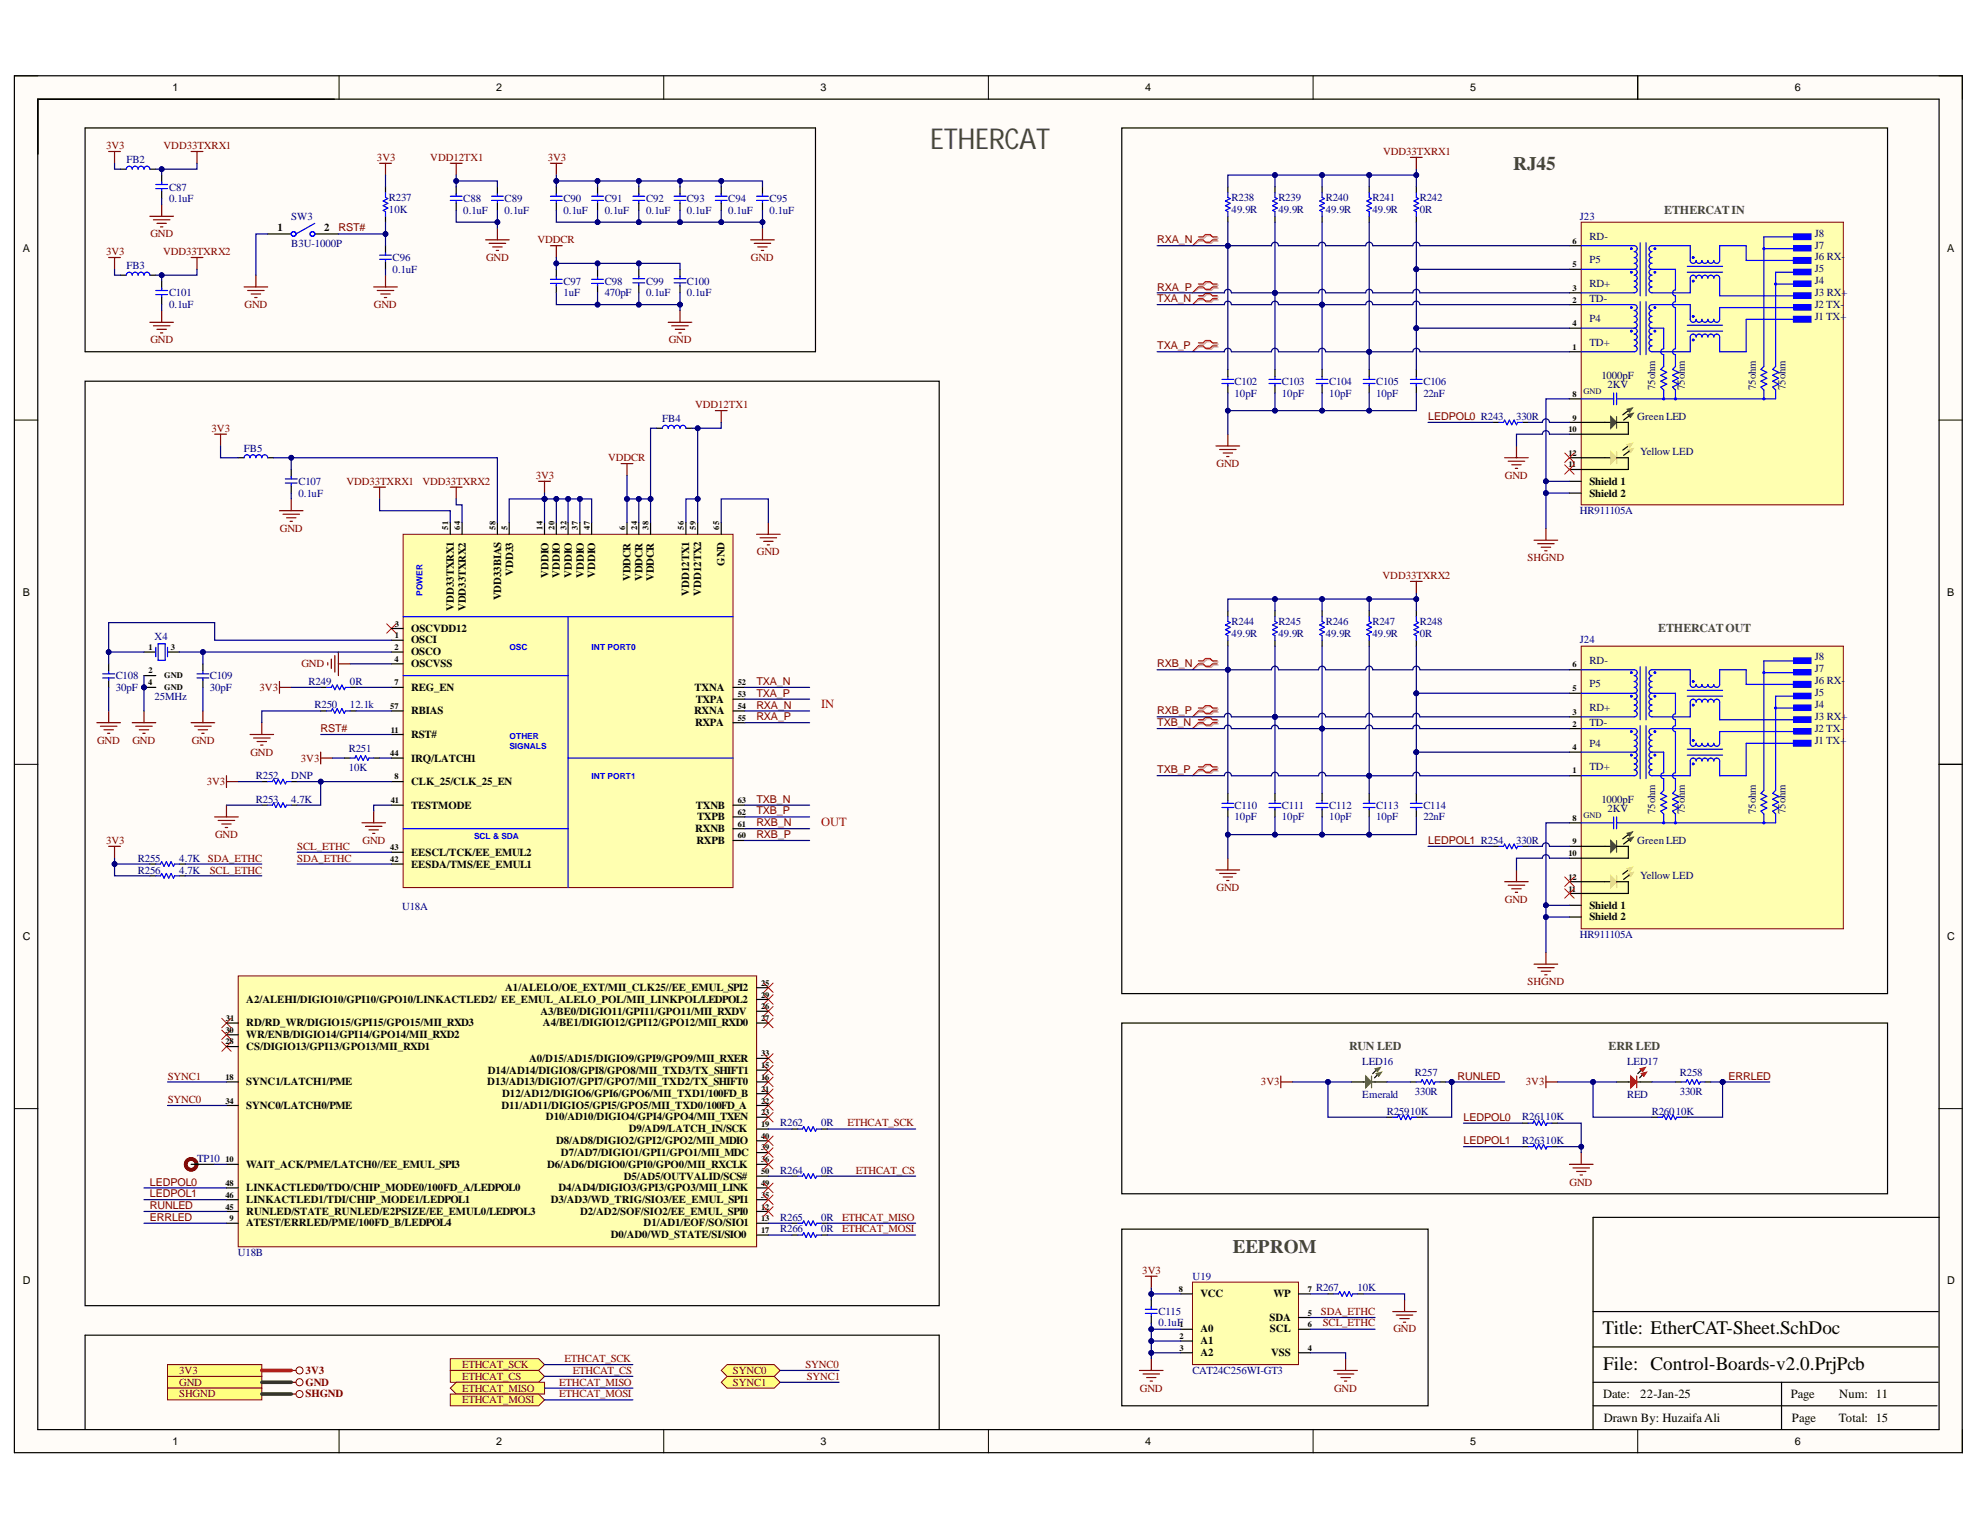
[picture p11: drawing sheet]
<svg xmlns="http://www.w3.org/2000/svg" width="279mm" height="216mm" viewBox="0 0 279 216" stroke-linecap="round" stroke-linejoin="round" font-family="sans-serif">
<defs><g id="words">
<text font-size="4.1" fill="#434343" x="131.3" y="21.1">ETHERCAT</text>
<g font-size="2.7" fill="#434343">
<text x="213.5" y="23.9">RJ45</text>
<text x="174" y="176.8">EEPROM</text>
</g>
<g font-size="2.7">
<text x="226.1" y="188.3">Title: EtherCAT-Sheet.SchDoc</text>
<text x="226.2" y="193.3">File: Control-Boards-v2.0.PrjPcb</text>
</g>
<g font-size="1.8" fill="#f00">
<text x="115.9" y="99.9">IN</text>
<text x="115.9" y="116.5">OUT</text>
</g>
<g font-size="1.8">
<text x="226.2" y="197.3">Date:</text>
<text x="231.5" y="197.3">22-Jan-25</text>
<text x="252.7" y="197.3">Page</text>
<text x="259.5" y="197.3">Num: 11</text>
<text x="226.3" y="200.6">Drawn By: Huzaifa Ali</text>
<text x="252.9" y="200.6">Page</text>
<text x="259.5" y="200.6">Total: 15</text>
</g>
<g font-size="1.7" fill="#434343">
<text x="234.9" y="30.2">ETHERCATIN</text>
<text x="234" y="89.2">ETHERCATOUT</text>
<text x="190.4" y="148.2">RUN LED</text>
<text x="227" y="148.2">ERR LED</text>
</g>
<g font-size="1.5">
<text x="24.4" y="12.8">1</text>
<text x="70" y="12.8">2</text>
<text x="115.8" y="12.8">3</text>
<text x="161.6" y="12.8">4</text>
<text x="207.5" y="12.8">5</text>
<text x="253.3" y="12.8">6</text>
<text x="3.2" y="35.5">A</text>
<text x="39.2" y="32.6">1</text>
<text x="45.8" y="32.6">2</text>
<text x="274.8" y="35.5">A</text>
<text x="224.3" y="68.4">Shield 1</text>
<text x="224.3" y="70.1">Shield 2</text>
<text x="72.4" y="81.2" transform="rotate(-90 72.4 81.2)">VDD33</text>
<text x="77.4" y="81.5" transform="rotate(-90 77.4 81.5)">VDDIO</text>
<text x="79" y="81.5" transform="rotate(-90 79 81.5)">VDDIO</text>
<text x="80.7" y="81.5" transform="rotate(-90 80.7 81.5)">VDDIO</text>
<text x="82.4" y="81.5" transform="rotate(-90 82.4 81.5)">VDDIO</text>
<text x="84" y="81.5" transform="rotate(-90 84 81.5)">VDDIO</text>
<text x="89" y="82" transform="rotate(-90 89 82)">VDDCR</text>
<text x="90.7" y="82" transform="rotate(-90 90.7 82)">VDDCR</text>
<text x="92.3" y="82" transform="rotate(-90 92.3 82)">VDDCR</text>
<text x="102.2" y="79.8" transform="rotate(-90 102.2 79.8)">GND</text>
<text x="3.2" y="84">B</text>
<text x="58" y="89.2">OSCVDD12</text>
<text x="64" y="86.2" transform="rotate(-90 64 86.2)">VDD33TXRX1</text>
<text x="65.7" y="86.2" transform="rotate(-90 65.7 86.2)">VDD33TXRX2</text>
<text x="70.7" y="84.7" transform="rotate(-90 70.7 84.7)">VDD33BIAS</text>
<text x="97.3" y="84" transform="rotate(-90 97.3 84)">VDD12TX1</text>
<text x="98.9" y="84" transform="rotate(-90 98.9 84)">VDD12TX2</text>
<text x="274.8" y="84">B</text>
<text x="58" y="90.8">OSCI</text>
<text x="58" y="92.5">OSCO</text>
<text x="58" y="94.2">OSCVSS</text>
<text x="58" y="100.8">RBIAS</text>
<text x="58" y="97.5">REG_EN</text>
<text x="97.9" y="100.8">RXNA</text>
<text x="98" y="97.5">TXNA</text>
<text x="98.2" y="99.2">TXPA</text>
<text x="58" y="104.2">RST#</text>
<text x="58" y="107.5">IRQ/LATCH1</text>
<text x="98.1" y="102.5">RXPA</text>
<text x="58" y="110.8">CLK_25/CLK_25_EN</text>
<text x="58" y="114.1">TESTMODE</text>
<text x="98.1" y="117.4">RXNB</text>
<text x="98.2" y="114.1">TXNB</text>
<text x="98.3" y="119.1">RXPB</text>
<text x="98.4" y="115.7">TXPB</text>
<text x="58" y="120.7">EESCL/TCK/EE_EMUL2</text>
<text x="58" y="122.4">EESDA/TMS/EE_EMUL1</text>
<text x="224.3" y="128.3">Shield 1</text>
<text x="224.3" y="129.9">Shield 2</text>
<text x="3.2" y="132.7">C</text>
<text x="274.8" y="132.7">C</text>
<text x="34.8" y="141.5">A2/ALEHI/DIGIO10/GPI10/GPO10/LINKACTLED2/ EE_EMUL_ALELO_POL/MII_LINKPOL/LEDPOL2</text>
<text x="71.3" y="139.8">A1/ALELO/OE_EXT/MII_CLK25//EE_EMUL_SPI2</text>
<text x="76.3" y="143.2">A3/BE0/DIGIO11/GPI11/GPO11/MII_RXDV</text>
<text x="34.8" y="144.8">RD/RD_WR/DIGIO15/GPI15/GPO15/MII_RXD3</text>
<text x="34.8" y="146.5">WR/ENB/DIGIO14/GPI14/GPO14/MII_RXD2</text>
<text x="34.8" y="148.2">CS/DIGIO13/GPI13/GPO13/MII_RXD1</text>
<text x="74.7" y="149.8">A0/D15/AD15/DIGIO9/GPI9/GPO9/MII_RXER</text>
<text x="76.6" y="144.8">A4/BE1/DIGIO12/GPI12/GPO12/MII_RXD0</text>
<text x="34.8" y="153.1">SYNC1/LATCH1/PME</text>
<text x="68.8" y="153.1">D13/AD13/DIGIO7/GPI7/GPO7/MII_TXD2/TX_SHIFT0</text>
<text x="68.8" y="151.5">D14/AD14/DIGIO8/GPI8/GPO8/MII_TXD3/TX_SHIFT1</text>
<text x="70.9" y="154.8">D12/AD12/DIGIO6/GPI6/GPO6/MII_TXD1/100FD_B</text>
<text x="34.8" y="156.5">SYNC0/LATCH0/PME</text>
<text x="70.8" y="156.5">D11/AD11/DIGIO5/GPI5/GPO5/MII_TXD0/100FD_A</text>
<text x="77" y="158.1">D10/AD10/DIGIO4/GPI4/GPO4/MII_TXEN</text>
<text x="78.5" y="161.5">D8/AD8/DIGIO2/GPI2/GPO2/MII_MDIO</text>
<text x="88.7" y="159.8">D9/AD9/LATCH_IN/SCK</text>
<text x="34.8" y="164.8">WAIT_ACK/PME/LATCH0//EE_EMUL_SPI3</text>
<text x="77.2" y="164.8">D6/AD6/DIGIO0/GPI0/GPO0/MII_RXCLK</text>
<text x="79.2" y="163.1">D7/AD7/DIGIO1/GPI1/GPO1/MII_MDC</text>
<text x="88" y="166.5">D5/AD5/OUTVALID/SCS#</text>
<text x="34.8" y="173.1">ATEST/ERRLED/PME/100FD_B/LEDPOL4</text>
<text x="34.8" y="168.1">LINKACTLED0/TDO/CHIP_MODE0/100FD_A/LEDPOL0</text>
<text x="34.8" y="169.8">LINKACTLED1/TDI/CHIP_MODE1/LEDPOL1</text>
<text x="34.8" y="171.5">RUNLED/STATE_RUNLED/E2PSIZE/EE_EMUL0/LEDPOL3</text>
<text x="77.7" y="169.8">D3/AD3/WD_TRIG/SIO3/EE_EMUL_SPI1</text>
<text x="78.8" y="168.1">D4/AD4/DIGIO3/GPI3/GPO3/MII_LINK</text>
<text x="81.9" y="171.5">D2/AD2/SOF/SIO2/EE_EMUL_SPI0</text>
<text x="90.8" y="173.1">D1/AD1/EOF/SO/SIO1</text>
<text x="86.2" y="174.8">D0/AD0/WD_STATE/SI/SIO0</text>
<text x="3.2" y="181.2">D</text>
<text x="169.4" y="183">VCC</text>
<text x="179.7" y="183">WP</text>
<text x="274.8" y="181.2">D</text>
<text x="169.4" y="188">A0</text>
<text x="169.4" y="189.7">A1</text>
<text x="169.4" y="191.4">A2</text>
<text x="179.1" y="186.4">SDA</text>
<text x="179.2" y="188">SCL</text>
<text x="179.4" y="191.4">VSS</text>
<text x="24.4" y="203.8">1</text>
<text x="70" y="203.8">2</text>
<text x="115.8" y="203.8">3</text>
<text x="161.6" y="203.8">4</text>
<text x="207.5" y="203.8">5</text>
<text x="253.3" y="203.8">6</text>
</g>
<g font-size="1.5" fill="#800000">
<text x="15" y="21.1">3V3</text>
<text x="23.1" y="21.1">VDD33TXRX1</text>
<text x="53.2" y="22.7">3V3</text>
<text x="60.7" y="22.7">VDD12TX1</text>
<text x="77.3" y="22.7">3V3</text>
<text x="195.2" y="21.9">VDD33TXRX1</text>
<text x="21.2" y="33.5">GND</text>
<text x="47.8" y="32.6">RST#</text>
<text x="75.9" y="34.3">VDDCR</text>
<text x="163.3" y="34.3">RXA_N</text>
<text x="15" y="36">3V3</text>
<text x="23" y="36">VDD33TXRX2</text>
<text x="68.6" y="36.9">GND</text>
<text x="106" y="36.9">GND</text>
<text x="163.3" y="41">RXA_P</text>
<text x="34.5" y="43.5">GND</text>
<text x="52.8" y="43.5">GND</text>
<text x="163.3" y="42.6">TXA_N</text>
<text x="21.2" y="48.4">GND</text>
<text x="94.4" y="48.4">GND</text>
<text x="163.3" y="49.3">TXA_P</text>
<text x="98.1" y="57.6">VDD12TX1</text>
<text x="201.5" y="59.3">LEDPOL0 R243</text>
<text x="29.9" y="61">3V3</text>
<text x="85.8" y="65.1">VDDCR</text>
<text x="171.7" y="65.9">GND</text>
<text x="48.9" y="68.4">VDD33TXRX1</text>
<text x="59.6" y="68.4">VDD33TXRX2</text>
<text x="75.6" y="67.6">3V3</text>
<text x="212.4" y="67.6">GND</text>
<text x="39.5" y="75.1">GND</text>
<text x="106.8" y="78.4">GND</text>
<text x="195.1" y="81.7">VDD33TXRX2</text>
<text x="215.6" y="79.2">SHGND</text>
<text x="42.5" y="94.2">GND</text>
<text x="163.3" y="94.2">RXB_N</text>
<text x="36.6" y="97.5">3V3</text>
<text x="106.7" y="96.6">TXA_N</text>
<text x="106.7" y="98.3">TXA_P</text>
<text x="106.7" y="100">RXA_N</text>
<text x="106.7" y="101.6">RXA_P</text>
<text x="163.3" y="100.8">RXB_P</text>
<text x="13.7" y="104.9">GND</text>
<text x="18.7" y="104.9">GND</text>
<text x="27.1" y="104.9">GND</text>
<text x="35.4" y="106.6">GND</text>
<text x="42.5" y="107.5">3V3</text>
<text x="45.2" y="103.3">RST#</text>
<text x="163.3" y="102.5">TXB_N</text>
<text x="29.2" y="110.8">3V3</text>
<text x="106.7" y="113.3">TXB_N</text>
<text x="163.3" y="109.1">TXB_P</text>
<text x="15" y="119.1">3V3</text>
<text x="30.4" y="118.3">GND</text>
<text x="41.9" y="119.9">SCL_ETHC</text>
<text x="51.2" y="119.1">GND</text>
<text x="106.7" y="114.9">TXB_P</text>
<text x="106.7" y="116.6">RXB_N</text>
<text x="106.7" y="118.3">RXB_P</text>
<text x="201.5" y="119.1">LEDPOL1 R254</text>
<text x="29.3" y="121.6">SDA_ETHC</text>
<text x="29.6" y="123.3">SCL_ETHC</text>
<text x="41.9" y="121.6">SDA_ETHC</text>
<text x="171.7" y="125.7">GND</text>
<text x="212.4" y="127.4">GND</text>
<text x="215.6" y="139">SHGND</text>
<text x="23.7" y="152.3">SYNC1</text>
<text x="23.7" y="155.6">SYNC0</text>
<text x="177.9" y="153.1">3V3</text>
<text x="205.7" y="152.3">RUNLED</text>
<text x="215.3" y="153.1">3V3</text>
<text x="243.9" y="152.3">ERRLED</text>
<text x="119.6" y="158.9">ETHCAT_SCK</text>
<text x="206.5" y="161.5">LEDPOL1</text>
<text x="206.5" y="158.2">LEDPOL0</text>
<text x="21.1" y="167.3">LEDPOL0</text>
<text x="120.8" y="165.6">ETHCAT_CS</text>
<text x="221.5" y="167.3">GND</text>
<text x="21.1" y="168.9">LEDPOL1</text>
<text x="21.1" y="172.3">ERRLED</text>
<text x="21.1" y="170.6">RUNLED</text>
<text x="118.8" y="172.3">ETHCAT_MISO</text>
<text x="118.8" y="173.9">ETHCAT_MOSI</text>
<text x="161.2" y="179.7">3V3</text>
<text x="186.4" y="185.6">SDA_ETHC</text>
<text x="186.6" y="187.2">SCL_ETHC</text>
<text x="196.6" y="188">GND</text>
<text x="25.3" y="195.6">GND</text>
<text x="25.3" y="193.9">3V3</text>
<text x="25.3" y="197.2">SHGND</text>
<text x="43.1" y="195.6">GND</text>
<text x="43.1" y="193.9">3V3</text>
<text x="43.1" y="197.2">SHGND</text>
<text x="65.2" y="193">ETHCAT_SCK</text>
<text x="65.2" y="194.7">ETHCAT_CS</text>
<text x="65.2" y="196.4">ETHCAT_MISO</text>
<text x="78.9" y="195.6">ETHCAT_MISO</text>
<text x="78.9" y="197.2">ETHCAT_MOSI</text>
<text x="79.7" y="192.2">ETHCAT_SCK</text>
<text x="80.8" y="193.9">ETHCAT_CS</text>
<text x="103.4" y="195.6">SYNC1</text>
<text x="103.4" y="193.9">SYNC0</text>
<text x="113.7" y="193">SYNC0</text>
<text x="113.8" y="194.7">SYNC1</text>
<text x="160.9" y="196.4">GND</text>
<text x="188.3" y="196.4">GND</text>
<text x="65.2" y="198">ETHCAT_MOSI</text>
</g>
<g font-size="1.5" fill="#000080">
<text x="17.8" y="23">FB2</text>
<text x="23.8" y="26.9">C87</text>
<text x="23.8" y="28.5">0.1uF</text>
<text x="54.9" y="28.3">R237</text>
<text x="65.4" y="28.5">C88</text>
<text x="71.2" y="28.5">C89</text>
<text x="79.5" y="28.5">C90</text>
<text x="85.3" y="28.5">C91</text>
<text x="91.2" y="28.5">C92</text>
<text x="96.9" y="28.5">C93</text>
<text x="102.8" y="28.5">C94</text>
<text x="108.6" y="28.5">C95</text>
<text x="173.8" y="28.3">R238</text>
<text x="180.4" y="28.3">R239</text>
<text x="187.1" y="28.3">R240</text>
<text x="193.7" y="28.3">R241</text>
<text x="200.3" y="28.3">R242</text>
<text x="41.1" y="31">SW3</text>
<text x="41.1" y="34.8">B3U-1000P</text>
<text x="54.9" y="30">10K</text>
<text x="65.4" y="30.2">0.1uF</text>
<text x="71.2" y="30.2">0.1uF</text>
<text x="79.5" y="30.2">0.1uF</text>
<text x="85.3" y="30.2">0.1uF</text>
<text x="91.2" y="30.2">0.1uF</text>
<text x="96.9" y="30.2">0.1uF</text>
<text x="102.8" y="30.2">0.1uF</text>
<text x="108.6" y="30.2">0.1uF</text>
<text x="173.8" y="30">49.9R</text>
<text x="180.4" y="30">49.9R</text>
<text x="187.1" y="30">49.9R</text>
<text x="193.7" y="30">49.9R</text>
<text x="200.3" y="30">0R</text>
<text x="222.9" y="31">J23</text>
<text x="224.3" y="33.8">RD-</text>
<text x="256.1" y="33.4">J8</text>
<text x="256.1" y="35.1">J7</text>
<text x="17.8" y="38">FB3</text>
<text x="23.8" y="41.8">C101</text>
<text x="55.4" y="36.9">C96</text>
<text x="55.4" y="38.5">0.1uF</text>
<text x="79.5" y="40.2">C97</text>
<text x="79.5" y="41.8">1uF</text>
<text x="85.3" y="40.2">C98</text>
<text x="85.3" y="41.8">470pF</text>
<text x="91.2" y="40.2">C99</text>
<text x="91.2" y="41.8">0.1uF</text>
<text x="96.9" y="40.2">C100</text>
<text x="96.9" y="41.8">0.1uF</text>
<text x="224.3" y="37.1">P5</text>
<text x="224.3" y="40.5">RD+</text>
<text x="256.1" y="36.7">J6 RX-</text>
<text x="256.1" y="38.4">J5</text>
<text x="256.1" y="40.1">J4</text>
<text x="256.1" y="41.8">J3 RX+</text>
<text x="23.8" y="43.5">0.1uF</text>
<text x="224.3" y="42.6">TD-</text>
<text x="224.3" y="45.5">P4</text>
<text x="256.1" y="43.5">J2 TX-</text>
<text x="256.1" y="45.1">J1 TX+</text>
<text x="224.3" y="48.9">TD+</text>
<text x="226" y="53.4">1000pF</text>
<text x="93.4" y="59.6">FB4</text>
<text x="174.2" y="54.3">C102</text>
<text x="174.2" y="56">10pF</text>
<text x="180.9" y="54.3">C103</text>
<text x="180.9" y="56">10pF</text>
<text x="187.6" y="54.3">C104</text>
<text x="187.6" y="56">10pF</text>
<text x="194.2" y="54.3">C105</text>
<text x="194.2" y="56">10pF</text>
<text x="200.9" y="54.3">C106</text>
<text x="200.9" y="56">22nF</text>
<text x="214" y="59.3">330R</text>
<text x="226.8" y="54.7">2KV</text>
<text x="231" y="59.3">Green LED</text>
<text x="233.6" y="55" transform="rotate(-90 233.6 55)">75ohm</text>
<text x="237.7" y="55" transform="rotate(-90 237.7 55)">75ohm</text>
<text x="247.8" y="55" transform="rotate(-90 247.8 55)">75ohm</text>
<text x="251.9" y="55" transform="rotate(-90 251.9 55)">75ohm</text>
<text x="34.4" y="63.7">FB5</text>
<text x="231.5" y="64.3">Yellow LED</text>
<text x="42.1" y="68.4">C107</text>
<text x="42.1" y="70.1">0.1uF</text>
<text x="222.9" y="72.5">HR911105A</text>
<text x="173.8" y="88.2">R244</text>
<text x="173.8" y="89.9">49.9R</text>
<text x="180.4" y="88.2">R245</text>
<text x="180.4" y="89.9">49.9R</text>
<text x="187.1" y="88.2">R246</text>
<text x="187.1" y="89.9">49.9R</text>
<text x="193.7" y="88.2">R247</text>
<text x="193.7" y="89.9">49.9R</text>
<text x="200.3" y="88.2">R248</text>
<text x="200.3" y="89.9">0R</text>
<text x="16.3" y="95.8">C108</text>
<text x="21.8" y="90.3">X4</text>
<text x="29.6" y="95.8">C109</text>
<text x="222.9" y="90.8">J24</text>
<text x="224.3" y="93.7">RD-</text>
<text x="256.1" y="93.2">J8</text>
<text x="256.1" y="94.9">J7</text>
<text x="16.3" y="97.5">30pF</text>
<text x="21.8" y="98.8">25MHz</text>
<text x="29.6" y="97.5">30pF</text>
<text x="43.6" y="96.6">R249</text>
<text x="44.4" y="99.9">R250</text>
<text x="49.4" y="99.9">12.1k</text>
<text x="49.4" y="96.6">0R</text>
<text x="224.3" y="97">P5</text>
<text x="224.3" y="100.4">RD+</text>
<text x="256.1" y="96.5">J6 RX-</text>
<text x="256.1" y="98.2">J5</text>
<text x="256.1" y="99.9">J4</text>
<text x="256.1" y="101.5">J3 RX+</text>
<text x="49.2" y="106.1">R251</text>
<text x="224.3" y="102.4">TD-</text>
<text x="224.3" y="105.3">P4</text>
<text x="256.1" y="103.2">J2 TX-</text>
<text x="256.1" y="104.9">J1 TX+</text>
<text x="36.1" y="109.9">R252</text>
<text x="36.1" y="113.3">R253</text>
<text x="41.1" y="109.9">DNP</text>
<text x="41.1" y="113.3">4.7K</text>
<text x="49.2" y="108.8">10K</text>
<text x="224.3" y="108.6">TD+</text>
<text x="226" y="113.3">1000pF</text>
<text x="174.2" y="114.1">C110</text>
<text x="174.2" y="115.7">10pF</text>
<text x="180.9" y="114.1">C111</text>
<text x="180.9" y="115.7">10pF</text>
<text x="187.6" y="114.1">C112</text>
<text x="187.6" y="115.7">10pF</text>
<text x="194.2" y="114.1">C113</text>
<text x="194.2" y="115.7">10pF</text>
<text x="200.9" y="114.1">C114</text>
<text x="200.9" y="115.7">22nF</text>
<text x="214" y="119.1">330R</text>
<text x="226.8" y="114.6">2KV</text>
<text x="231" y="119.1">Green LED</text>
<text x="233.6" y="114.9" transform="rotate(-90 233.6 114.9)">75ohm</text>
<text x="237.7" y="114.9" transform="rotate(-90 237.7 114.9)">75ohm</text>
<text x="247.8" y="114.9" transform="rotate(-90 247.8 114.9)">75ohm</text>
<text x="251.9" y="114.9" transform="rotate(-90 251.9 114.9)">75ohm</text>
<text x="19.5" y="121.6">R255</text>
<text x="19.5" y="123.3">R256</text>
<text x="25.3" y="121.6">4.7K</text>
<text x="25.3" y="123.3">4.7K</text>
<text x="231.5" y="124">Yellow LED</text>
<text x="56.7" y="128.4">U18A</text>
<text x="222.9" y="132.4">HR911105A</text>
<text x="192.2" y="150.2">LED16</text>
<text x="192.2" y="155">Emerald</text>
<text x="199.7" y="151.8">R257</text>
<text x="199.7" y="154.5">330R</text>
<text x="229.6" y="150.2">LED17</text>
<text x="229.6" y="155">RED</text>
<text x="237" y="151.8">R258</text>
<text x="237" y="154.5">330R</text>
<text x="110.1" y="158.9">R262</text>
<text x="115.9" y="158.9">0R</text>
<text x="195.7" y="157.3">R25910K</text>
<text x="214.8" y="158.1">R26110K</text>
<text x="214.8" y="161.5">R26310K</text>
<text x="233.1" y="157.3">R26010K</text>
<text x="27.8" y="163.9">TP10</text>
<text x="110.1" y="165.6">R264</text>
<text x="115.9" y="165.6">0R</text>
<text x="110.1" y="172.3">R265</text>
<text x="110.1" y="173.9">R266</text>
<text x="115.9" y="172.3">0R</text>
<text x="115.9" y="173.9">0R</text>
<text x="33.6" y="177.3">U18B</text>
<text x="163.5" y="185.6">C115</text>
<text x="168.3" y="180.6">U19</text>
<text x="185.7" y="182.2">R267</text>
<text x="191.6" y="182.2">10K</text>
<text x="163.5" y="187.2">0.1uF</text>
<text x="168.3" y="193.9">CAT24C256WI-GT3</text>
</g>
<g font-size="1.2">
<text x="221.9" y="34.4">6</text>
<text x="221.9" y="37.7">5</text>
<text x="221.9" y="41">3</text>
<text x="221.9" y="42.7">2</text>
<text x="221.9" y="46">4</text>
<text x="221.9" y="49.4">1</text>
<text x="221.9" y="56">8</text>
<text x="221.9" y="59.3">9</text>
<text x="221.3" y="61">10</text>
<text x="221.3" y="65.9">11</text>
<text x="221.3" y="64.3">12</text>
<text x="63.3" y="74.7" transform="rotate(-90 63.3 74.7)">51</text>
<text x="64.9" y="74.7" transform="rotate(-90 64.9 74.7)">64</text>
<text x="69.9" y="74.7" transform="rotate(-90 69.9 74.7)">58</text>
<text x="71.6" y="74.7" transform="rotate(-90 71.6 74.7)">5</text>
<text x="76.5" y="74.7" transform="rotate(-90 76.5 74.7)">14</text>
<text x="78.2" y="74.7" transform="rotate(-90 78.2 74.7)">20</text>
<text x="79.9" y="74.7" transform="rotate(-90 79.9 74.7)">32</text>
<text x="81.5" y="74.7" transform="rotate(-90 81.5 74.7)">37</text>
<text x="83.2" y="74.7" transform="rotate(-90 83.2 74.7)">47</text>
<text x="88.2" y="74.7" transform="rotate(-90 88.2 74.7)">6</text>
<text x="89.9" y="74.7" transform="rotate(-90 89.9 74.7)">24</text>
<text x="91.5" y="74.7" transform="rotate(-90 91.5 74.7)">38</text>
<text x="96.5" y="74.7" transform="rotate(-90 96.5 74.7)">56</text>
<text x="98.2" y="74.7" transform="rotate(-90 98.2 74.7)">59</text>
<text x="101.5" y="74.7" transform="rotate(-90 101.5 74.7)">65</text>
<text x="55.7" y="88.4">3</text>
<text x="21" y="91.7">1</text>
<text x="21" y="95">2</text>
<text x="23.2" y="95.7">GND</text>
<text x="24.1" y="91.7">3</text>
<text x="55.6" y="91.7">2</text>
<text x="55.6" y="93.4">4</text>
<text x="55.7" y="90">1</text>
<text x="221.9" y="94.2">6</text>
<text x="20.9" y="96.7">4</text>
<text x="23.2" y="97.4">GND</text>
<text x="55.1" y="100">57</text>
<text x="55.6" y="96.7">7</text>
<text x="104.1" y="96.7">52</text>
<text x="104.1" y="98.4">53</text>
<text x="104.1" y="100">54</text>
<text x="104.1" y="101.7">55</text>
<text x="221.9" y="97.6">5</text>
<text x="221.9" y="100.9">3</text>
<text x="55.1" y="106.7">44</text>
<text x="55.1" y="103.4">11</text>
<text x="221.9" y="102.6">2</text>
<text x="221.9" y="105.8">4</text>
<text x="55.1" y="113.3">41</text>
<text x="55.6" y="110">8</text>
<text x="104.1" y="113.3">63</text>
<text x="221.9" y="109.1">1</text>
<text x="55.1" y="120">43</text>
<text x="104.1" y="118.3">60</text>
<text x="104.1" y="116.7">61</text>
<text x="104.1" y="115">62</text>
<text x="221.9" y="115.8">8</text>
<text x="221.9" y="119.1">9</text>
<text x="55.1" y="121.7">42</text>
<text x="221.3" y="120.8">10</text>
<text x="221.3" y="125.8">11</text>
<text x="221.3" y="124.1">12</text>
<text x="107.4" y="142.4">26</text>
<text x="107.4" y="140.8">29</text>
<text x="107.4" y="139.1">25</text>
<text x="31.8" y="145.8">30</text>
<text x="31.8" y="147.4">28</text>
<text x="31.9" y="144.1">31</text>
<text x="107.4" y="144.1">27</text>
<text x="107.4" y="149.1">33</text>
<text x="31.8" y="152.3">18</text>
<text x="31.8" y="155.7">34</text>
<text x="107.4" y="150.7">15</text>
<text x="107.4" y="152.3">16</text>
<text x="107.4" y="154">21</text>
<text x="107.4" y="155.7">22</text>
<text x="107.4" y="157.3">23</text>
<text x="107.4" y="159">19</text>
<text x="107.4" y="160.7">40</text>
<text x="31.8" y="164">10</text>
<text x="31.8" y="167.3">48</text>
<text x="107.4" y="162.3">39</text>
<text x="107.4" y="164">36</text>
<text x="107.4" y="165.7">50</text>
<text x="107.4" y="167.3">49</text>
<text x="31.8" y="169">46</text>
<text x="31.8" y="170.7">45</text>
<text x="32.4" y="172.3">9</text>
<text x="107.4" y="169">35</text>
<text x="107.4" y="170.7">12</text>
<text x="107.4" y="172.3">13</text>
<text x="107.4" y="174">17</text>
<text x="166.3" y="182.3">8</text>
<text x="184.5" y="185.7">5</text>
<text x="184.5" y="182.3">7</text>
<text x="166.4" y="187.3">1</text>
<text x="166.4" y="189">2</text>
<text x="166.4" y="190.6">3</text>
<text x="184.5" y="190.6">4</text>
<text x="184.5" y="187.3">6</text>
</g>
<g font-size="1.2" fill="#000080">
<text x="223.4" y="55.5">GND</text>
<text x="223.4" y="115.4">GND</text>
</g>
<g font-size="1.2" fill="#00f">
<text x="59.6" y="84" transform="rotate(-90 59.6 84)">POWER</text>
<text x="71.9" y="91.7">OSC</text>
<text x="83.5" y="91.7">INT PORT0</text>
<text x="71.9" y="104.3">OTHER</text>
<text x="71.9" y="105.7">SIGNALS</text>
<text x="83.5" y="110">INT PORT1</text>
<text x="66.9" y="118.4">SCL &amp; SDA</text>
</g>
</g></defs>
<g fill="#fffcf8">
<path d="M2 10.7h274.9v194.3h-274.9z" fill-rule="evenodd"/>
<path d="M5.4 14h268.2v187.7h-268.2z" fill-rule="evenodd"/>
</g>
<g fill="none" stroke="#000" stroke-width=".14">
<path d="M2 10.7h3.4M47.8 10.7v3.3M93.7 10.7v3.3M139.5 10.7v3.3M185.3 10.7v3.3M231.1 10.7v3.3M273.6 10.7h3.3v3.3M2 59.3h3.4M273.6 59.3h3.3M2 107.9h3.4M273.6 107.9h3.3M2 156.4h3.4"/>
<path d="M273.6 156.4h3.3M47.8 201.7v3.3M93.7 201.7v3.3M139.5 201.7v3.3M185.3 201.7v3.3M231.1 201.7v3.3M276.9 201.7v3.3"/>
</g>
<path d="M2 10.7h274.9v194.3h-274.9zM5.3 14h268.3v187.7h-268.3zM231.1 10.7v3.3M273.6 107.9h3.3M194.4 151.7l-.4 .4M273.7 171.8h-48.9v29.9M224.8 198.4h48.5M224.8 195.1h48.7M224.8 190.1h48.7M224.8 185.1h48.7M251.4 195.1v6.6" fill="none" stroke="#000" stroke-width=".17"/>
<path d="M194.2 151.5l.8-.2-.4 .6z" fill-rule="evenodd" fill="#0f0"/>
<path d="M194.2 151.5l.8-.2-.4 .6z" fill="none" stroke="#0f0" stroke-width=".14"/>
<path d="M194.2 151l-.5 .5" fill="none" stroke="#000" stroke-width=".17"/>
<path d="M194 150.8l.8-.2-.4 .6z" fill-rule="evenodd" fill="#0f0"/>
<path d="M194 150.8l.8-.2-.4 .6z" fill="none" stroke="#0f0" stroke-width=".14"/>
<path d="M190.7 152.7h2M193.5 152.7h2.2" fill="none" stroke="#000" stroke-width=".17"/>
<path d="M193.5 151.8v1.7" fill="none" stroke="#0f0" stroke-width=".17"/>
<path d="M192.7 151.8l.8 .9-.8 .8z" fill="#0f0"/>
<path d="M192.7 151.8l.8 .9-.8 .8z" fill="none" stroke="#0f0" stroke-width=".17"/>
<path d="M231.8 151.7l-.4 .4" fill="none" stroke="#000" stroke-width=".17"/>
<path d="M231.6 151.5l.8-.2-.4 .6z" fill-rule="evenodd" fill="#c00"/>
<path d="M231.6 151.5l.8-.2-.4 .6z" fill="none" stroke="#c00" stroke-width=".14"/>
<path d="M231.6 151l-.5 .5" fill="none" stroke="#000" stroke-width=".17"/>
<path d="M231.4 150.8l.8-.2-.4 .6z" fill-rule="evenodd" fill="#c00"/>
<path d="M231.4 150.8l.8-.2-.4 .6z" fill="none" stroke="#c00" stroke-width=".14"/>
<path d="M228.1 152.7h2M231 152.7h2.1" fill="none" stroke="#000" stroke-width=".17"/>
<path d="M231 151.8v1.7" fill="none" stroke="#c00" stroke-width=".17"/>
<path d="M230.1 151.8l.9 .9-.9 .8z" fill="#c00"/>
<path d="M230.1 151.8l.9 .9-.9 .8z" fill="none" stroke="#c00" stroke-width=".17"/>
<g fill="none" stroke="#000" stroke-width=".17">
<path d="M37.8 33h3.3M44.4 33h3.4M54.4 26.4v.8M54.4 30.5v.8M195.7 157.7h.8M199 152.7h.9M199.9 157.7h.8M203.2 152.7h.8M214.8 158.5h.9M219 158.5h.8M233.1 157.7h.8M236.4 152.7h.9"/>
<path d="M237.3 157.7h.8M240.6 152.7h.8M214.8 161.8h.9M219 161.8h.8"/>
</g>
<g fill="none" stroke="#00f" stroke-width=".17">
<path d="M44.4 31.5l-2.6 1.5M54.4 27.2v.7l.3 .1-.6 .4 .6 .3-.6 .3 .6 .4-.6 .3 .3 .2v.6M196.5 157.7h.7l.2-.4 .3 .7 .3-.7 .4 .7 .3-.7 .3 .7 .2-.3h.7M199.9 152.7h.6l.2-.4 .3 .7 .4-.7 .3 .7 .3-.7 .4 .7 .1-.3h.7M215.7 158.5h.6l.2-.3 .3 .6 .3-.6 .4 .6 .3-.6 .3 .6 .2-.3h.7M233.9 157.7h.7l.2-.4 .3 .7 .3-.7 .4 .7 .3-.7 .3 .7 .2-.3h.7M237.3 152.7h.6l.2-.4 .3 .7 .4-.7 .3 .7 .3-.7 .4 .7 .1-.3h.7M215.7 161.8h.6l.2-.3 .3 .6 .3-.6 .4 .6 .3-.6 .3 .6 .2-.3h.7"/>
<circle cx="41.4" cy="33" r=".33"/>
<circle cx="44.1" cy="33" r=".33"/>
</g>
<g fill="none" stroke="#800000" stroke-width=".17">
<path d="M36.1 38.8v1.7M53.6 23h1.6M54.4 23v1.7M54.4 38.8v1.7M34.4 40.5h3.4M34.9 41h2.4M35.4 41.5h1.4M35.9 42h.4M52.7 40.5h3.4M53.2 41h2.4M53.7 41.5h1.4M54.2 42h.4"/>
<path d="M30.3 61.3h1.7M31.1 61.3v1.6M39.4 72.1h3.4M39.9 72.6h2.4M40.4 73.1h1.4M40.9 73.6h.4M41.1 70.4v1.7M76 67.9h1.7M76.8 67.9v1.7M87.6 65.4h1.7M88.5 65.4v1.7M106.8 75.4h3.3"/>
<path d="M107.3 75.9h2.3M107.8 76.4h1.3M108.3 76.9h.3M108.4 73.7v1.7M180.7 151.8v1.7M180.7 152.7h1.7M218.1 152.7h1.7M218.1 151.8v1.7M221.5 164.3h3.3M222 164.8h2.3M222.5 165.3h1.3M223 165.8h.3"/>
<path d="M223.1 162.6v1.7"/>
</g>
<circle cx="20.3" cy="97" r=".33" fill="#000080"/>
<circle cx="20.3" cy="97" r=".33" fill="none" stroke="#000080" stroke-width=".14"/>
<path d="M20.3 92h1.7M20.3 95.3h1.7M20.3 97h1.7M23.6 92h1.7" fill="none" stroke="#000" stroke-width=".17"/>
<path d="M22 91.3v1.4M22.3 90.8h1v2.4h-1z" fill="none" stroke="#00f" stroke-width=".17"/>
<circle cx="20.3" cy="97" r=".33" fill="#000080"/>
<circle cx="20.3" cy="97" r=".33" fill="none" stroke="#000080" stroke-width=".14"/>
<path d="M23.6 91.3v1.4M37.8 110.3h.6l.2-.3 .3 .6 .4-.6 .3 .6 .3-.6 .4 .6 .1-.3h.7M37.8 113.6h.6l.2-.3 .3 .7 .4-.7 .3 .7 .3-.7 .4 .7 .1-.4h.7M46.1 100.3h.7l.1-.3 .3 .7 .4-.7 .3 .7 .3-.7 .4 .7 .1-.4h.7" fill="none" stroke="#00f" stroke-width=".17"/>
<g fill="none" stroke="#f00" stroke-width=".14">
<path d="M54.6 88l1.3 1.4M55.9 88l-1.3 1.4M107.8 138.7l1.3 1.3M109.1 138.7l-1.3 1.3M31.3 147l1.3 1.3M31.3 145.4l1.3 1.3M31.3 143.7l1.3 1.3M32.6 147l-1.3 1.3M32.6 145.4l-1.3 1.3M32.6 143.7l-1.3 1.3M107.8 157l1.3 1.3M107.8 155.3l1.3 1.4"/>
<path d="M107.8 153.7l1.3 1.3M107.8 152l1.3 1.3M107.8 150.3l1.3 1.4M107.8 148.7l1.3 1.3M107.8 143.7l1.3 1.3M107.8 142l1.3 1.4M107.8 140.4l1.3 1.3M109.1 157l-1.3 1.3M109.1 155.3l-1.3 1.4M109.1 153.7l-1.3 1.3M109.1 152l-1.3 1.3M109.1 150.3l-1.3 1.4"/>
<path d="M109.1 148.7l-1.3 1.3M109.1 143.7l-1.3 1.3M109.1 142l-1.3 1.4M109.1 140.4l-1.3 1.3"/>
</g>
<g fill="none" stroke="#800000" stroke-width=".17">
<path d="M39.4 96.2v1.6M39.4 97h1.7M46.2 93.5v.3M46.8 93v1.3M47.2 92.5v2.3M47.8 92v3.3M47.8 93.7h1.6M13.7 102h3.3M14.2 102.5h2.3M14.7 103h1.3M15.2 103.5h.3M15.3 100.3v1.7"/>
<path d="M18.7 102h3.3M19.2 102.5h2.3M19.7 103h1.3M20.2 103.5h.3M20.3 100.3v1.7M27 102h3.3M27.5 102.5h2.3M28 103h1.3M28.5 103.5h.3M28.6 100.3v1.7M30.3 115.3h3.3M30.8 115.8h2.3"/>
<path d="M31.3 116.3h1.3M31.8 116.8h.3M32 109.5v1.6M32 113.6v1.7M32 110.3h1.6M35.3 103.6h3.3M35.8 104.1h2.3M36.3 104.6h1.3M36.8 105.1h.3M36.9 102v1.6M51.1 116.1h3.3M51.6 116.6h2.3"/>
<path d="M52.1 117.1h1.3M52.6 117.6h.3M52.7 114.4v1.7"/>
</g>
<path d="M36.9 110.3h.9M36.9 113.6h.9M41.1 110.3h.8M41.1 113.6h.8M45.3 100.3h.8M49.4 100.3h.8" fill="none" stroke="#000" stroke-width=".17"/>
<path d="M56.9 75.4h46.5v49.8h-46.5z" fill-rule="evenodd" fill="#ffffb0"/>
<path d="M56.9 75.4h46.5v49.8h-46.5z" fill="none" stroke="#800000" stroke-width=".14"/>
<path d="M56.9 95.3h23.3M56.9 87h46.5M80.2 87v38.2M56.9 116.9h23.3M80.2 107h23.2" fill="none" stroke="#00f" stroke-width=".17"/>
<path d="M71.9 103.3h6.6v3.7h-6.6z" fill-rule="evenodd" fill="#ffffb0"/>
<path d="M71.9 103.3h6.6v3.7h-6.6z" fill="none" stroke="#ffffb0" stroke-width=".14"/>
<g fill="none" stroke="#000" stroke-width=".17">
<path d="M63.5 73.7v1.7M65.2 73.7v1.7M70.2 73.7v1.7M71.9 73.7v1.7M76.8 73.7v1.7M78.5 73.7v1.7M80.2 73.7v1.7M81.8 73.7v1.7M83.5 73.7v1.7M88.5 73.7v1.7M90.1 73.7v1.7M91.8 73.7v1.7"/>
<path d="M96.8 73.7v1.7M98.5 73.7v1.7M101.8 73.7v1.7M55.2 97h1.7M55.2 90.3h1.7M55.2 92h1.7M55.2 88.7h1.7M55.2 93.7h1.7M103.4 97h1.7M103.4 98.7h1.7M55.2 100.3h1.7M55.2 113.6h1.7"/>
<path d="M55.2 110.3h1.7M55.2 103.6h1.7M55.2 107h1.7M103.4 100.3h1.7M103.4 102h1.7M103.4 118.6h1.7M103.4 116.9h1.7M103.4 115.3h1.7M103.4 113.6h1.7M55.2 120.3h1.7M55.2 121.9h1.7"/>
</g>
<path d="M33.6 137.7h73.2v38.2h-73.2z" fill-rule="evenodd" fill="#ffffb0"/>
<path d="M33.6 137.7h73.2v38.2h-73.2z" fill="none" stroke="#800000" stroke-width=".14"/>
<g fill="none" stroke="#000" stroke-width=".17">
<path d="M12 18.1h103.1v31.5h-103.1zM48.6 107h.8M52.7 107h.9M106.8 139.4h1.6M32 152.7h1.6M32 156h1.6M32 144.4h1.6M32 146h1.6M32 147.7h1.6M106.8 152.7h1.6M106.8 156h1.6M106.8 144.4h1.6"/>
<path d="M106.8 142.7h1.6M106.8 141h1.6M106.8 149.3h1.6M106.8 151h1.6M106.8 154.3h1.6M106.8 157.7h1.6M106.8 159.3h1.6M27 164.3h3.3M32 164.3h1.6M32 169.3h1.6M32 170.9h1.6M32 172.6h1.6"/>
<path d="M32 167.6h1.6M106.8 161h1.6M106.8 162.6h1.6M106.8 164.3h1.6M106.8 166h1.6M106.8 169.3h1.6M106.8 170.9h1.6M106.8 172.6h1.6M106.8 167.6h1.6M106.8 174.3h1.6"/>
</g>
<circle cx="27" cy="164.3" r=".77" fill="none" stroke="#5b0f00" stroke-width=".51"/>
<path d="M49.4 107h.7l.1-.4 .4 .7 .3-.7 .3 .7 .4-.7 .3 .7 .2-.3h.6" fill="none" stroke="#00f" stroke-width=".17"/>
<path d="M45.3 106.1v1.7M45.3 107h1.6" fill="none" stroke="#800000" stroke-width=".17"/>
<path d="M223.1 31.4h37v39.8h-37z" fill-rule="evenodd" fill="#ffffb0"/>
<path d="M223.1 31.4h37v39.8h-37z" fill="none" stroke="#800000" stroke-width=".14"/>
<path d="M253.1 44.6h2.4v.9h-2.4z" fill-rule="evenodd" fill="#00f"/>
<path d="M253.1 44.6h2.4v.9h-2.4z" fill="none" stroke="#00f" stroke-width=".17"/>
<path d="M253.1 36.3h2.4v.8h-2.4z" fill-rule="evenodd" fill="#00f"/>
<path d="M253.1 36.3h2.4v.8h-2.4z" fill="none" stroke="#00f" stroke-width=".17"/>
<path d="M253.1 33h2.4v.8h-2.4z" fill-rule="evenodd" fill="#00f"/>
<path d="M253.1 33h2.4v.8h-2.4z" fill="none" stroke="#00f" stroke-width=".17"/>
<path d="M253.1 41.3h2.4v.8h-2.4z" fill-rule="evenodd" fill="#00f"/>
<path d="M253.1 41.3h2.4v.8h-2.4z" fill="none" stroke="#00f" stroke-width=".17"/>
<path d="M253.1 38h2.4v.8h-2.4z" fill-rule="evenodd" fill="#00f"/>
<path d="M253.1 38h2.4v.8h-2.4z" fill="none" stroke="#00f" stroke-width=".17"/>
<path d="M253.1 43h2.4v.8h-2.4z" fill-rule="evenodd" fill="#00f"/>
<path d="M253.1 43h2.4v.8h-2.4z" fill="none" stroke="#00f" stroke-width=".17"/>
<path d="M253.1 39.7h2.4v.7h-2.4z" fill-rule="evenodd" fill="#00f"/>
<path d="M253.1 39.7h2.4v.7h-2.4z" fill="none" stroke="#00f" stroke-width=".17"/>
<path d="M253.1 34.7h2.4v.7h-2.4z" fill-rule="evenodd" fill="#00f"/>
<g fill="none" stroke="#00f" stroke-width=".17">
<path d="M223.1 34.7h7.5a.42 .42 0 0 1 .4 .4 .42 .42 0 0 1-.4 .4 .42 .42 0 0 1 .4 .4 .42 .42 0 0 1-.4 .4 .41 .41 0 0 1 .4 .5 .41 .41 0 0 1-.4 .4 .42 .42 0 0 1 .4 .4 .42 .42 0 0 1-.4 .4M223.1 38h7.5M230.1 38.3h.2v.2h-.2zM230.6 38a.42 .42 0 0 1 .4 .4 .42 .42 0 0 1-.4 .4 .41 .41 0 0 1 .4 .4 .41 .41 0 0 1-.4 .5 .42 .42 0 0 1 .4 .4 .42 .42 0 0 1-.4 .4 .41 .41 0 0 1 .4 .4 .41 .41 0 0 1-.4 .4h-7.5M231.4 34.3v7.4M232.3 34.3v7.4M233.1 38a.42 .42 0 0 0-.4 .4 .42 .42 0 0 0 .4 .4 .41 .41 0 0 0-.4 .4 .41 .41 0 0 0 .4 .5 .42 .42 0 0 0-.4 .4 .42 .42 0 0 0 .4 .4 .41 .41 0 0 0-.4 .4 .41 .41 0 0 0 .4 .4h5.4v-2.1a.42 .42 0 0 1 .4-.4 .42 .42 0 0 1 .4 .4 .41 .41 0 0 1 .5-.4 .41 .41 0 0 1 .4 .4 .42 .42 0 0 1 .4-.4 .42 .42 0 0 1 .4 .4 .42 .42 0 0 1 .4-.4 .42 .42 0 0 1 .4 .4 .41 .41 0 0 1 .5-.4 .41 .41 0 0 1 .4 .4v2.5h10.8M233.1 38h3.3v2.9a.42 .42 0 0 0-.4 .4 .42 .42 0 0 0 .4 .4v.9a.42 .42 0 0 0-.4 .4 .42 .42 0 0 0 .4 .4v5.8a.42 .42 0 0 0-.4 .4 .42 .42 0 0 0 .4 .4v1.7l-.4 .4 .8 .4-.8 .5 .8 .4-.8 .4 .8 .4-.8 .4 .4 .4v1.3M233.5 38.3h.1v.2h-.1zM238.1 38.4h5M238.1 37.6h5M238.9 39.6h.1v.1h-.1z"/>
<path d="M238.9 36.3h.1v.1h-.1zM248.9 35.1h4.6M250.5 40h.1v.2h-.1zM253.1 34.7h2.4v.7h-2.4zM253.5 36.8h-7.1v-2.1h-3.7v2.1a.41 .41 0 0 1-.4 .4 .41 .41 0 0 1-.5-.4 .42 .42 0 0 1-.4 .4 .42 .42 0 0 1-.4-.4 .42 .42 0 0 1-.4 .4 .42 .42 0 0 1-.4-.4 .41 .41 0 0 1-.4 .4 .41 .41 0 0 1-.5-.4 .42 .42 0 0 1-.4 .4 .42 .42 0 0 1-.4-.4v-2.1h-5.4a.42 .42 0 0 0-.4 .4 .42 .42 0 0 0 .4 .4 .42 .42 0 0 0-.4 .4 .42 .42 0 0 0 .4 .4 .41 .41 0 0 0-.4 .5 .41 .41 0 0 0 .4 .4 .42 .42 0 0 0-.4 .4 .42 .42 0 0 0 .4 .4M253.5 33.4h-4.6v18.3l-.4 .4 .8 .4-.8 .5 .8 .4-.8 .4 .8 .4-.8 .4 .4 .4v1.3M253.5 38.4h-2.9v13.3l-.5 .4 .9 .4-.9 .5 .9 .4-.9 .4 .9 .4-.9 .4 .5 .4v1.3h-22.5M223.1 43h7.5a.41 .41 0 0 1 .4 .4 .41 .41 0 0 1-.4 .4 .42 .42 0 0 1 .4 .4 .42 .42 0 0 1-.4 .4 .42 .42 0 0 1 .4 .5 .42 .42 0 0 1-.4 .4 .41 .41 0 0 1 .4 .4 .41 .41 0 0 1-.4 .4M223.1 46.3h7.5M223.1 56.3h4.6M227.7 55.5v1.6M228.1 55.5v1.6"/>
<path d="M230.1 46.7h.2v.1h-.2zM230.1 43.3h.2v.2h-.2zM230.6 46.3a.42 .42 0 0 1 .4 .4 .42 .42 0 0 1-.4 .4 .41 .41 0 0 1 .4 .5 .41 .41 0 0 1-.4 .4 .42 .42 0 0 1 .4 .4 .42 .42 0 0 1-.4 .4 .42 .42 0 0 1 .4 .4 .42 .42 0 0 1-.4 .4h-7.5M231.4 42.6v7.4M232.3 42.6v7.4M233.1 46.3a.42 .42 0 0 0-.4 .4 .42 .42 0 0 0 .4 .4 .41 .41 0 0 0-.4 .5 .41 .41 0 0 0 .4 .4 .42 .42 0 0 0-.4 .4 .42 .42 0 0 0 .4 .4l-.2 .1-.2 .3M233.1 46.3h1.7v2.9a.42 .42 0 0 0-.4 .4 .42 .42 0 0 0 .4 .4v1.7l-.4 .4 .8 .4-.8 .5 .8 .4-.8 .4 .8 .4-.8 .4 .4 .4v1.3M233.5 43.3h.1v.2h-.1zM233.5 46.7h.1v.1h-.1zM238.1 45.9h5M238.1 46.7h5M238.9 44.6h.1v.1h-.1z"/>
<path d="M238.9 47.9h.1v.1h-.1zM250.6 40.1h2.9M253.5 43.4h-10.8v1.7a.41 .41 0 0 1-.4 .4 .41 .41 0 0 1-.5-.4 .42 .42 0 0 1-.4 .4 .42 .42 0 0 1-.4-.4 .42 .42 0 0 1-.4 .4 .42 .42 0 0 1-.4-.4 .41 .41 0 0 1-.4 .4 .41 .41 0 0 1-.5-.4 .42 .42 0 0 1-.4 .4 .42 .42 0 0 1-.4-.4v-2.1h-5.4a.41 .41 0 0 0-.4 .4 .41 .41 0 0 0 .4 .4 .42 .42 0 0 0-.4 .4 .42 .42 0 0 0 .4 .4 .42 .42 0 0 0-.4 .5 .42 .42 0 0 0 .4 .4 .41 .41 0 0 0-.4 .4 .41 .41 0 0 0 .4 .4M253.5 45.1h-7.1v4.5h-3.7v-2a.41 .41 0 0 0-.4-.5 .41 .41 0 0 0-.5 .5 .42 .42 0 0 0-.4-.5 .42 .42 0 0 0-.4 .5 .42 .42 0 0 0-.4-.5 .42 .42 0 0 0-.4 .5 .41 .41 0 0 0-.4-.5 .41 .41 0 0 0-.5 .5 .42 .42 0 0 0-.4-.5 .42 .42 0 0 0-.4 .5v2h-5.4a.42 .42 0 0 1-.4-.4"/>
<circle cx="230.2" cy="38.4" r=".1"/>
<circle cx="230.2" cy="35.1" r=".1"/>
<circle cx="233.5" cy="35.1" r=".1"/>
<circle cx="233.5" cy="38.4" r=".1"/>
<circle cx="248.9" cy="35.1" r=".12"/>
<circle cx="230.2" cy="43.4" r=".1"/>
<circle cx="233.5" cy="43.4" r=".1"/>
<circle cx="234.8" cy="56.3" r=".12"/>
<circle cx="236.4" cy="56.3" r=".12"/>
<circle cx="248.9" cy="56.3" r=".12"/>
</g>
<path d="M221.5 34.7h1.6M221.5 38h1.6M221.5 41.3h1.6M221.5 43h1.6M221.5 46.3h1.6M221.5 49.6h1.6M221.5 56.3h1.6M221.5 59.6h1.6M226.5 59.6h.8M221.5 67.9h1.6M221.5 69.6h1.6M221.5 61.3h1.6" fill="none" stroke="#000" stroke-width=".17"/>
<path d="M227.3 58.8l.8 .8-.8 .8z" fill="#38761d"/>
<path d="M227.3 58.8l.8 .8-.8 .8zM228.1 58.8v1.6" fill="none" stroke="#38761d" stroke-width=".17"/>
<path d="M228.1 59.6h1.7M229.8 57.9l-.8 .6" fill="none" stroke="#000" stroke-width=".17"/>
<path d="M229.6 57.7l.8-.1-.4 .5z" fill-rule="evenodd" fill="#38761d"/>
<path d="M229.6 57.7l.8-.1-.4 .5z" fill="none" stroke="#38761d" stroke-width=".14"/>
<path d="M229.7 58.5l.8-.2-.4 .6z" fill-rule="evenodd" fill="#38761d"/>
<path d="M229.7 58.5l.8-.2-.4 .6z" fill="none" stroke="#38761d" stroke-width=".14"/>
<path d="M223.1 59.6h3.4M229.8 59.6v1.7h-6.7M229.9 58.7l-.8 .6M221.5 66.3h1.6M221.5 64.6h1.6M226.5 64.6h.8" fill="none" stroke="#000" stroke-width=".17"/>
<path d="M227.3 63.8l.8 .8-.8 .8z" fill="#f1c232"/>
<path d="M227.3 63.8l.8 .8-.8 .8zM228.1 63.8v1.6" fill="none" stroke="#f1c232" stroke-width=".17"/>
<path d="M228.1 64.6h1.7M229.8 62.9l-.8 .6" fill="none" stroke="#000" stroke-width=".17"/>
<path d="M229.6 62.7l.8-.2-.4 .6z" fill-rule="evenodd" fill="#f1c232"/>
<path d="M229.6 62.7l.8-.2-.4 .6z" fill="none" stroke="#f1c232" stroke-width=".14"/>
<path d="M229.7 63.5l.8-.2-.4 .6z" fill-rule="evenodd" fill="#f1c232"/>
<path d="M229.7 63.5l.8-.2-.4 .6z" fill="none" stroke="#f1c232" stroke-width=".14"/>
<g fill="none" stroke="#000" stroke-width=".17">
<path d="M173.3 26.4v.8M173.3 30.5v.9M179.9 26.4v.8M179.9 30.5v.9M186.6 26.4v.8M186.6 30.5v.9M193.2 26.4v.8M193.2 30.5v.9M199.9 26.4v.8M199.9 30.5v.9M173.3 52.1v1M173.3 54.4v1.1"/>
<path d="M179.9 52.1v1M179.9 54.4v1.1M186.6 52.1v1M186.6 54.4v1.1M193.2 52.1v1M193.2 54.4v1.1M199.9 52.1v1M199.9 54.4v1.1M33.6 64.6h.8M37.8 64.6h.8M92.6 60.4h.9M96.8 60.4h.8"/>
<path d="M223.1 64.6h3.4M229.8 64.6v1.7h-6.7M229.9 63.7l-.8 .6M15.3 93.7v1M15.3 95.9v1.1M28.6 93.7v1M28.6 95.9v1.1"/>
</g>
<g fill="none" stroke="#800000" stroke-width=".17">
<path d="M199 22.2h1.7M199.9 22.2v1.7M100.9 57.9h1.7M101.8 57.9v1.7M52.7 68.7h1.7M53.6 68.7v1.7M63.5 68.7h1.7M64.4 68.7v1.7M171.6 62.9h3.3M172.1 63.4h2.3M172.6 63.9h1.3M173.1 64.4h.3"/>
<path d="M173.3 61.3v1.6M160.8 193.4h3.3M161.3 193.9h2.3M161.6 180.1h1.7M161.8 194.4h1.3M162.3 194.9h.3M162.5 180.1v1.7M162.5 191.7v1.7M188.2 193.4h3.4M188.7 193.9h2.3M189.2 194.4h1.3M189.7 194.9h.3"/>
<path d="M189.9 191.7v1.7M196.5 185.1h3.4M197 185.6h2.4M197.5 186.1h1.4M198 186.6h.4M198.2 183.4v1.7"/>
</g>
<g fill="none" stroke="#00f" stroke-width=".17">
<path d="M173.3 27.2v.7l.3 .1-.7 .4 .7 .3-.7 .3 .7 .4-.7 .3 .4 .2v.6M179.9 27.2v.7l.3 .1-.6 .4 .6 .3-.6 .3 .6 .4-.6 .3 .3 .2v.6M186.6 27.2v.7l.3 .1-.7 .4 .7 .3-.7 .3 .7 .4-.7 .3 .4 .2v.6M193.2 27.2v.7l.3 .1-.6 .4 .6 .3-.6 .3 .6 .4-.6 .3 .3 .2v.6M199.9 27.2v.7l.3 .1-.7 .4 .7 .3-.7 .3 .7 .4-.7 .3 .4 .2v.6M172.4 54.1h1.7M172.4 53.5h1.7M173.3 53.1v.4M173.3 54.1v.4M179.1 54.1h1.6M179.1 53.5h1.6M179.9 53.1v.4"/>
<path d="M179.9 54.1v.4M185.7 54.1h1.7M185.7 53.5h1.7M186.6 53.1v.4M186.6 54.1v.4M192.4 54.1h1.6M192.4 53.5h1.6M193.2 53.1v.4M193.2 54.1v.4M199 54.1h1.7M199 53.5h1.7M199.9 53.1v.4"/>
<path d="M199.9 54.1v.4M34.4 64.6a.42 .42 0 0 1 .5-.4 .42 .42 0 0 1 .4 .4 .41 .41 0 0 1 .4-.4 .41 .41 0 0 1 .4 .4 .41 .41 0 0 1 .4-.4 .41 .41 0 0 1 .4 .4 .41 .41 0 0 1 .5-.4 .41 .41 0 0 1 .4 .4M93.5 60.4a.41 .41 0 0 1 .4-.4 .41 .41 0 0 1 .4 .4 .41 .41 0 0 1 .4-.4 .41 .41 0 0 1 .4 .4 .41 .41 0 0 1 .4-.4 .41 .41 0 0 1 .5 .4 .42 .42 0 0 1 .4-.4 .42 .42 0 0 1 .4 .4M14.5 95.7h1.7M14.5 95.1h1.7M15.3 94.7v.3M15.3 95.7v.3M27.8 95.7h1.7M27.8 95.1h1.7M28.6 94.7v.3M28.6 95.7v.3"/>
</g>
<path d="M169.1 33.8l-.8 .9M169.1 40.5l-.8 .8M169.1 42.2l-.8 .8M169.1 48.8l-.8 .8M220.8 65.6l1.3 1.3M220.8 63.9l1.3 1.4M222.1 65.6l-1.3 1.3M222.1 63.9l-1.3 1.4" fill="none" stroke="#f00" stroke-width=".14"/>
<path d="M169.3 33.6h.6l.4-.3h.6l.4 .3h.6M169.3 34h.6l.4 .3h.6l.4-.3h.6M169.3 40.2h.6l.4-.3h.6l.4 .3h.6M169.3 40.7h.6l.4 .3h.6l.4-.3h.6M169.3 41.9h.6l.4-.3h.6l.4 .3h.6M169.3 42.3h.6l.4 .4h.6l.4-.4h.6M169.3 48.6h.6l.4-.4h.6l.4 .4h.6M169.3 49h.6l.4 .3h.6l.4-.3h.6" fill="none" stroke="#d0a19e" stroke-width=".17"/>
<path d="M169.3 34l-1 .7M169.3 40.7l-1 .6M169.3 42.3l-1 .7M169.3 49l-1 .6" fill="none" stroke="#d0a19e" stroke-width=".14"/>
<path d="M169.1 33.4h.7l.3-.3h.7l.3 .3h.7M169.1 33.8h.7l.3 .4h.7l.3-.4h.7M169.1 40.1h.7l.3-.4h.7l.3 .4h.7M169.1 40.5h.7l.3 .3h.7l.3-.3h.7M169.1 41.7h.7l.3-.3h.7l.3 .3h.7M169.1 42.2h.7l.3 .3h.7l.3-.3h.7M169.1 48.4h.7l.3-.3h.7l.3 .3h.7M169.1 48.8h.7l.3 .3h.7l.3-.3h.7" fill="none" stroke="#f00" stroke-width=".17"/>
<path d="M168.3 180.9h14.9v11.7h-14.9z" fill-rule="evenodd" fill="#ffffb0"/>
<path d="M168.3 180.9h14.9v11.7h-14.9z" fill="none" stroke="#800000" stroke-width=".14"/>
<g fill="none" stroke="#000" stroke-width=".17">
<path d="M17 23.9h.8M17 38.8h.8M21.1 23.9h.9M21.1 38.8h.9M78.5 38v1M84.3 38v1M78.5 40.2v1.1M84.3 40.2v1.1M210.7 59.6h.8M214.8 59.6h.9M21.1 121.9h.9M21.1 123.6h.9"/>
<path d="M25.3 121.9h.8M25.3 123.6h.8M158.3 173.4h43.2v25h-43.2zM166.6 187.6h1.7M166.6 189.2h1.7M166.6 190.9h1.7M166.6 182.6h1.7M183.2 187.6h1.7M183.2 190.9h1.7M183.2 185.9h1.7M183.2 182.6h1.7"/>
</g>
<g fill="none" stroke="#00f" stroke-width=".17">
<path d="M17.8 23.9a.42 .42 0 0 1 .4-.4 .42 .42 0 0 1 .5 .4 .41 .41 0 0 1 .4-.4 .41 .41 0 0 1 .4 .4 .41 .41 0 0 1 .4-.4 .41 .41 0 0 1 .4 .4 .41 .41 0 0 1 .4-.4 .41 .41 0 0 1 .4 .4M17.8 38.8a.42 .42 0 0 1 .4-.4 .42 .42 0 0 1 .5 .4 .41 .41 0 0 1 .4-.4 .41 .41 0 0 1 .4 .4 .41 .41 0 0 1 .4-.4 .41 .41 0 0 1 .4 .4 .41 .41 0 0 1 .4-.4 .41 .41 0 0 1 .4 .4M77.7 40h1.6M77.7 39.4h1.6M78.5 39v.3M78.5 40v.3M83.5 40h1.7M83.5 39.4h1.7M84.3 39v.3M84.3 40v.3M211.5 59.6h.7l.1-.3 .4 .6 .3-.6 .3 .6 .4-.6 .3 .6 .2-.3h.6M22 121.9h.6l.2-.3 .3 .7 .4-.7 .3 .7 .3-.7 .4 .7 .1-.4h.7"/>
<path d="M22 123.6h.6l.2-.3 .3 .6 .4-.6 .3 .6 .3-.6 .4 .6 .1-.3h.7"/>
</g>
<g fill="none" stroke="#800000" stroke-width=".17">
<path d="M15.3 21.4h1.7M15.3 36.3h1.7M16.2 21.4v1.6M16.2 36.3v1.7M21.1 30.5h3.4M21.6 31h2.4M22.1 31.5h1.4M22.6 32h.4M22.8 28.9v1.6M27 21.4h1.6M27 36.3h1.6M27.8 21.4v1.6"/>
<path d="M27.8 36.3v1.7M63.5 23h1.7M64.4 23v1.7M68.5 33.8h3.4M69 34.3h2.4M69.5 34.8h1.4M70 35.3h.4M70.2 32.2v1.6M77.7 23h1.6M77.7 34.7h1.6M78.5 23v1.7M78.5 34.7v1.6"/>
<path d="M105.9 33.8h3.4M106.4 34.3h2.4M106.9 34.8h1.4M107.4 35.3h.4M107.6 32.2v1.6M21.1 45.5h3.4M21.6 46h2.4M22.1 46.5h1.4M22.6 47h.4M22.8 43.8v1.7M94.3 45.5h3.3M94.8 46h2.3"/>
<path d="M95.3 46.5h1.3M95.8 47h.3M96 43.8v1.7M212.3 64.6h3.4M212.8 65.1h2.4M213.3 65.6h1.3M213.8 66.1h.4M214 62.9v1.7M15.3 119.4h1.7M16.2 119.4v1.7"/>
</g>
<path d="M223.1 91.2h37v39.9h-37z" fill-rule="evenodd" fill="#ffffb0"/>
<path d="M223.1 91.2h37v39.9h-37z" fill="none" stroke="#800000" stroke-width=".14"/>
<path d="M253.1 104.5h2.4v.8h-2.4z" fill-rule="evenodd" fill="#00f"/>
<path d="M253.1 104.5h2.4v.8h-2.4z" fill="none" stroke="#00f" stroke-width=".17"/>
<path d="M253.1 96.2h2.4v.8h-2.4z" fill-rule="evenodd" fill="#00f"/>
<path d="M253.1 96.2h2.4v.8h-2.4z" fill="none" stroke="#00f" stroke-width=".17"/>
<path d="M253.1 92.8h2.4v.8h-2.4z" fill-rule="evenodd" fill="#00f"/>
<path d="M253.1 92.8h2.4v.8h-2.4z" fill="none" stroke="#00f" stroke-width=".17"/>
<path d="M253.1 101.2h2.4v.7h-2.4z" fill-rule="evenodd" fill="#00f"/>
<path d="M253.1 101.2h2.4v.7h-2.4z" fill="none" stroke="#00f" stroke-width=".17"/>
<path d="M253.1 97.8h2.4v.8h-2.4z" fill-rule="evenodd" fill="#00f"/>
<path d="M253.1 97.8h2.4v.8h-2.4z" fill="none" stroke="#00f" stroke-width=".17"/>
<path d="M253.1 102.8h2.4v.8h-2.4z" fill-rule="evenodd" fill="#00f"/>
<path d="M253.1 102.8h2.4v.8h-2.4z" fill="none" stroke="#00f" stroke-width=".17"/>
<path d="M253.1 99.5h2.4v.7h-2.4z" fill-rule="evenodd" fill="#00f"/>
<path d="M253.1 99.5h2.4v.7h-2.4z" fill="none" stroke="#00f" stroke-width=".17"/>
<path d="M253.1 94.5h2.4v.7h-2.4z" fill-rule="evenodd" fill="#00f"/>
<g fill="none" stroke="#00f" stroke-width=".17">
<path d="M223.1 94.5h7.5a.41 .41 0 0 1 .4 .4 .41 .41 0 0 1-.4 .4 .42 .42 0 0 1 .4 .5 .42 .42 0 0 1-.4 .4 .41 .41 0 0 1 .4 .4 .41 .41 0 0 1-.4 .4 .42 .42 0 0 1 .4 .4 .42 .42 0 0 1-.4 .4M223.1 97.8h7.5M230.1 98.2h.2v.1h-.2zM230.6 97.8a.42 .42 0 0 1 .4 .4 .42 .42 0 0 1-.4 .5 .41 .41 0 0 1 .4 .4 .41 .41 0 0 1-.4 .4 .42 .42 0 0 1 .4 .4 .42 .42 0 0 1-.4 .4 .42 .42 0 0 1 .4 .4 .42 .42 0 0 1-.4 .5h-7.5M231.4 94.1v7.5M232.3 94.1v7.5M233.1 97.8a.42 .42 0 0 0-.4 .4 .42 .42 0 0 0 .4 .5 .41 .41 0 0 0-.4 .4 .41 .41 0 0 0 .4 .4 .42 .42 0 0 0-.4 .4 .42 .42 0 0 0 .4 .4 .42 .42 0 0 0-.4 .4 .42 .42 0 0 0 .4 .5h5.4v-2.1a.42 .42 0 0 1 .4-.4 .42 .42 0 0 1 .4 .4 .41 .41 0 0 1 .5-.4 .41 .41 0 0 1 .4 .4 .42 .42 0 0 1 .4-.4 .42 .42 0 0 1 .4 .4 .42 .42 0 0 1 .4-.4 .42 .42 0 0 1 .4 .4 .41 .41 0 0 1 .5-.4 .41 .41 0 0 1 .4 .4v2.5h10.8M233.1 97.8h3.3v2.9a.42 .42 0 0 0-.4 .5 .42 .42 0 0 0 .4 .4v.8a.41 .41 0 0 0-.4 .4 .41 .41 0 0 0 .4 .4v5.9a.41 .41 0 0 0-.4 .4 .41 .41 0 0 0 .4 .4v1.6l-.4 .5 .8 .4-.8 .4 .8 .4-.8 .4 .8 .4-.8 .5 .4 .4v1.2M233.5 98.2h.1v.1h-.1zM238.1 98.2h5M238.1 97.4h5M238.9 96.1h.1v.1h-.1z"/>
<path d="M238.9 99.4h.1v.2h-.1zM248.9 94.9h4.6M250.6 99.9h2.9M253.1 94.5h2.4v.7h-2.4zM253.5 96.6h-7.1v-2.1h-3.7v2.1a.41 .41 0 0 1-.4 .4 .41 .41 0 0 1-.5-.4 .42 .42 0 0 1-.4 .4 .42 .42 0 0 1-.4-.4 .42 .42 0 0 1-.4 .4 .42 .42 0 0 1-.4-.4 .41 .41 0 0 1-.4 .4 .41 .41 0 0 1-.5-.4 .42 .42 0 0 1-.4 .4 .42 .42 0 0 1-.4-.4v-2.1h-5.4a.41 .41 0 0 0-.4 .4 .41 .41 0 0 0 .4 .4 .42 .42 0 0 0-.4 .5 .42 .42 0 0 0 .4 .4 .41 .41 0 0 0-.4 .4 .41 .41 0 0 0 .4 .4 .42 .42 0 0 0-.4 .4 .42 .42 0 0 0 .4 .4M253.5 93.3h-4.6v18.2l-.4 .5 .8 .4-.8 .4 .8 .4-.8 .4 .8 .4-.8 .5 .4 .4v1.2M253.5 98.2h-2.9v13.3l-.5 .5 .9 .4-.9 .4 .9 .4-.9 .4 .9 .4-.9 .5 .5 .4v1.2h-22.5M223.1 102.8h7.5a.42 .42 0 0 1 .4 .4 .42 .42 0 0 1-.4 .5 .41 .41 0 0 1 .4 .4 .41 .41 0 0 1-.4 .4 .42 .42 0 0 1 .4 .4 .42 .42 0 0 1-.4 .4 .41 .41 0 0 1 .4 .4 .41 .41 0 0 1-.4 .4M223.1 106.1h7.5M223.1 116.1h4.6M227.7 115.3v1.6M228.1 115.3v1.6"/>
<path d="M230.1 103.2h.2v.1h-.2zM230.6 106.1a.42 .42 0 0 1 .4 .5 .42 .42 0 0 1-.4 .4 .42 .42 0 0 1 .4 .4 .42 .42 0 0 1-.4 .4 .41 .41 0 0 1 .4 .4 .41 .41 0 0 1-.4 .4 .42 .42 0 0 1 .4 .4 .42 .42 0 0 1-.4 .5h-7.5M231.4 102.4v7.5M232.3 102.4v7.5M233.1 106.1a.42 .42 0 0 0-.4 .5 .42 .42 0 0 0 .4 .4 .42 .42 0 0 0-.4 .4 .42 .42 0 0 0 .4 .4 .41 .41 0 0 0-.4 .4 .41 .41 0 0 0 .4 .4l-.2 .1-.2 .4M233.1 106.1h1.7v3a.41 .41 0 0 0-.4 .4 .41 .41 0 0 0 .4 .4v1.6l-.4 .5 .8 .4-.8 .4 .8 .4-.8 .4 .8 .4-.8 .5 .4 .4v1.2M233.5 103.2h.1v.1h-.1zM238.1 105.7h5M238.1 106.6h5M238.9 104.4h.1v.1h-.1zM238.9 107.7h.1v.2h-.1zM253.5 103.2h-10.8v1.7a.41 .41 0 0 1-.4 .4 .41 .41 0 0 1-.5-.4 .42 .42 0 0 1-.4 .4 .42 .42 0 0 1-.4-.4 .42 .42 0 0 1-.4 .4 .42 .42 0 0 1-.4-.4 .41 .41 0 0 1-.4 .4 .41 .41 0 0 1-.5-.4 .42 .42 0 0 1-.4 .4 .42 .42 0 0 1-.4-.4v-2.1h-5.4a.42 .42 0 0 0-.4 .4 .42 .42 0 0 0 .4 .5 .41 .41 0 0 0-.4 .4 .41 .41 0 0 0 .4 .4 .42 .42 0 0 0-.4 .4 .42 .42 0 0 0 .4 .4 .41 .41 0 0 0-.4 .4 .41 .41 0 0 0 .4 .4"/>
<path d="M253.5 104.9h-7.1v4.6h-3.7v-2.1a.41 .41 0 0 0-.4-.4 .41 .41 0 0 0-.5 .4 .42 .42 0 0 0-.4-.4 .42 .42 0 0 0-.4 .4 .42 .42 0 0 0-.4-.4 .42 .42 0 0 0-.4 .4 .41 .41 0 0 0-.4-.4 .41 .41 0 0 0-.5 .4 .42 .42 0 0 0-.4-.4 .42 .42 0 0 0-.4 .4v2.1h-5.4a.41 .41 0 0 1-.4-.5"/>
<circle cx="230.2" cy="94.9" r=".1"/>
<circle cx="233.5" cy="94.9" r=".1"/>
<circle cx="248.9" cy="94.9" r=".12"/>
<circle cx="250.6" cy="99.9" r=".12"/>
<circle cx="230.2" cy="103.2" r=".1"/>
<circle cx="230.2" cy="106.6" r=".1"/>
<circle cx="233.5" cy="106.6" r=".1"/>
<circle cx="233.5" cy="103.2" r=".1"/>
<circle cx="234.8" cy="116.1" r=".12"/>
<circle cx="236.4" cy="116.1" r=".12"/>
<circle cx="248.9" cy="116.1" r=".12"/>
</g>
<path d="M221.5 94.5h1.6M221.5 97.8h1.6M221.5 101.2h1.6M221.5 102.8h1.6M221.5 106.1h1.6M221.5 109.5h1.6M221.5 116.1h1.6M221.5 119.4h1.6M226.5 119.4h.8M221.5 127.7h1.6M221.5 129.4h1.6M221.5 121.1h1.6" fill="none" stroke="#000" stroke-width=".17"/>
<path d="M227.3 118.6l.8 .8-.8 .9z" fill="#38761d"/>
<path d="M227.3 118.6l.8 .8-.8 .9zM228.1 118.6v1.7" fill="none" stroke="#38761d" stroke-width=".17"/>
<path d="M228.1 119.4h1.7M229.8 117.8l-.8 .6" fill="none" stroke="#000" stroke-width=".17"/>
<path d="M229.6 117.6l.8-.2-.4 .6z" fill-rule="evenodd" fill="#38761d"/>
<path d="M229.6 117.6l.8-.2-.4 .6z" fill="none" stroke="#38761d" stroke-width=".14"/>
<path d="M229.7 118.3l.8-.2-.4 .6z" fill-rule="evenodd" fill="#38761d"/>
<path d="M229.7 118.3l.8-.2-.4 .6z" fill="none" stroke="#38761d" stroke-width=".14"/>
<path d="M223.1 119.4h3.4M229.8 119.4v1.7h-6.7M229.9 118.5l-.8 .6M221.5 126.1h1.6M221.5 124.4h1.6M226.5 124.4h.8" fill="none" stroke="#000" stroke-width=".17"/>
<path d="M227.3 123.6l.8 .8-.8 .9z" fill="#f1c232"/>
<path d="M227.3 123.6l.8 .8-.8 .9zM228.1 123.6v1.7" fill="none" stroke="#f1c232" stroke-width=".17"/>
<path d="M228.1 124.4h1.7M229.8 122.8l-.8 .6" fill="none" stroke="#000" stroke-width=".17"/>
<path d="M229.6 122.6l.8-.2-.4 .6z" fill-rule="evenodd" fill="#f1c232"/>
<path d="M229.6 122.6l.8-.2-.4 .6z" fill="none" stroke="#f1c232" stroke-width=".14"/>
<path d="M229.7 123.3l.8-.2-.4 .6z" fill-rule="evenodd" fill="#f1c232"/>
<path d="M229.7 123.3l.8-.2-.4 .6z" fill="none" stroke="#f1c232" stroke-width=".14"/>
<g fill="none" stroke="#000" stroke-width=".17">
<path d="M158.3 18.1h108.1v122.1h-108.1zM22.8 24.7v1.1M22.8 27v1M22.8 39.7v1M54.4 34.7v1.1M54.4 37v1M64.4 26.4v1M64.4 28.7v1M70.2 26.4v1M70.2 28.7v1M78.5 26.4v1M78.5 28.7v1"/>
<path d="M84.3 26.4v1M84.3 28.7v1M90.1 26.4v1M90.1 28.7v1M90.1 38v1.1M96 26.4v1M96 28.7v1M96 38v1.1M101.8 26.4v1M101.8 28.7v1M107.6 26.4v1M107.6 28.7v1"/>
<path d="M12 53.8h120.5v130.4h-120.5zM22.8 42v1M90.1 40.3v1M96 40.3v1M45.3 97h.8M49.4 97h.8M173.3 86.2v.8M173.3 90.3v.9M179.9 86.2v.8M179.9 90.3v.9M186.6 86.2v.8M186.6 90.3v.9"/>
<path d="M193.2 86.2v.8M193.2 90.3v.9M199.9 86.2v.8M199.9 90.3v.9M173.3 112v1M173.3 114.2v1.1M179.9 112v1M179.9 114.2v1.1M186.6 112v1M186.6 114.2v1.1M193.2 112v1M193.2 114.2v1.1"/>
<path d="M199.9 112v1M199.9 114.2v1.1M210.7 119.4h.8M214.8 119.4h.9M223.1 124.4h3.4M229.8 124.4v1.7h-6.7M229.9 123.5l-.8 .6M111.7 159.3h.9M115.9 159.3h.8M158.3 144.4h108.1v24.1h-108.1zM111.7 166h.9M111.7 172.6h.9"/>
<path d="M111.7 174.3h.9M115.9 166h.8M115.9 172.6h.8M115.9 174.3h.8M162.5 183.4v1.1M162.5 185.7v1"/>
</g>
<g fill="none" stroke="#800000" stroke-width=".17">
<path d="M216.5 76.2h3.3M217 76.7h2.3M217.5 77.2h1.3M218 77.7h.3M218.1 74.6v1.6M199 82h1.7M199.9 82v1.7M171.6 122.8h3.3M172.1 123.3h2.3M172.6 123.8h1.3M173.1 124.2h.3M173.3 121.1v1.7"/>
<path d="M212.3 124.4h3.4M212.8 124.9h2.4M213.3 125.4h1.3M213.8 125.9h.4M214 122.8v1.6M216.5 136.1h3.3M217 136.6h2.3M217.5 137h1.3M218 137.6h.3M218.1 134.4v1.7"/>
</g>
<g fill="none" stroke="#00f" stroke-width=".17">
<path d="M22 26h1.6M22 26.6h1.6M22.8 25.7v.3M22.8 26.7v.3M53.6 36h1.6M53.6 36.6h1.6M54.4 35.7v.3M54.4 36.7v.3M63.5 27.7h1.7M63.5 28.3h1.7M64.4 27.4v.3M64.4 28.4v.3"/>
<path d="M69.4 27.7h1.6M69.4 28.3h1.6M70.2 27.4v.3M70.2 28.4v.3M77.7 27.7h1.6M77.7 28.3h1.6M78.5 27.4v.3M78.5 28.4v.3M83.5 27.7h1.7M83.5 28.3h1.7M84.3 27.4v.3M84.3 28.4v.3"/>
<path d="M89.3 27.7h1.7M89.3 28.3h1.7M89.3 39.3h1.7M89.3 39.9h1.7M90.1 27.4v.3M90.1 28.4v.3M90.1 39v.3M90.1 40v.3M95.1 27.7h1.7M95.1 28.3h1.7M95.1 39.3h1.7M95.1 39.9h1.7"/>
<path d="M96 27.4v.3M96 28.4v.3M96 39v.3M96 40v.3M100.9 27.7h1.7M100.9 28.3h1.7M101.8 27.4v.3M101.8 28.4v.3M106.8 27.7h1.6M106.8 28.3h1.6M107.6 27.4v.3M107.6 28.4v.3"/>
<path d="M22 41h1.6M22 41.6h1.6M22.8 40.7v.3M22.8 41.7v.3M46.1 97h.7l.1-.3 .3 .6 .4-.6 .3 .6 .3-.6 .4 .6 .1-.3h.7M173.3 87v.7l.3 .2-.7 .3 .7 .3-.7 .4 .7 .3-.7 .3 .4 .2v.6M179.9 87v.7l.3 .2-.6 .3 .6 .3-.6 .4 .6 .3-.6 .3 .3 .2v.6M186.6 87v.7l.3 .2-.7 .3 .7 .3-.7 .4 .7 .3-.7 .3 .4 .2v.6M193.2 87v.7l.3 .2-.6 .3 .6 .3-.6 .4 .6 .3-.6 .3 .3 .2v.6M199.9 87v.7l.3 .2-.7 .3 .7 .3-.7 .4 .7 .3-.7 .3 .4 .2v.6M172.4 113.9h1.7M172.4 113.4h1.7"/>
<path d="M173.3 113v.3M173.3 113.9v.4M179.1 113.9h1.6M179.1 113.4h1.6M179.9 113v.3M179.9 113.9v.4M185.7 113.9h1.7M185.7 113.4h1.7M186.6 113v.3M186.6 113.9v.4M192.4 113.9h1.6M192.4 113.4h1.6"/>
<path d="M193.2 113v.3M193.2 113.9v.4M199 113.9h1.7M199 113.4h1.7M199.9 113v.3M199.9 113.9v.4M211.5 119.4h.7l.1-.3 .4 .7 .3-.7 .3 .7 .4-.7 .3 .7 .2-.4h.6M112.6 159.3h.6l.2-.3 .3 .7 .4-.7 .3 .7 .3-.7 .4 .7 .1-.4h.7M112.6 166h.6l.2-.4 .3 .7 .4-.7 .3 .7 .3-.7 .4 .7 .1-.3h.7M112.6 172.6h.6l.2-.3 .3 .6 .4-.6 .3 .6 .3-.6 .4 .6 .1-.3h.7M112.6 174.3h.6l.2-.4 .3 .7 .4-.7 .3 .7 .3-.7 .4 .7 .1-.3h.7M161.6 184.8h1.7"/>
<path d="M161.6 185.3h1.7M162.5 184.4v.4M162.5 185.4v.3"/>
</g>
<g fill="none" stroke="#f00" stroke-width=".14">
<path d="M169.1 93.7l-.8 .8M169.1 100.3l-.8 .9M169.1 102l-.8 .8M169.1 108.6l-.8 .9M220.8 125.4l1.3 1.3M220.8 123.8l1.3 1.3M222.1 125.4l-1.3 1.3M222.1 123.8l-1.3 1.3M107.8 160.3l1.3 1.3M107.8 162l1.3 1.3M107.8 163.6l1.3 1.4M107.8 167l1.3 1.3"/>
<path d="M107.8 168.6l1.3 1.4M107.8 170.3l1.3 1.3M109.1 160.3l-1.3 1.3M109.1 162l-1.3 1.3M109.1 163.6l-1.3 1.4M109.1 167l-1.3 1.3M109.1 168.6l-1.3 1.4M109.1 170.3l-1.3 1.3"/>
</g>
<path d="M169.3 93.4h.6l.4-.3h.6l.4 .3h.6M169.3 93.8h.6l.4 .4h.6l.4-.4h.6M169.3 100.1h.6l.4-.4h.6l.4 .4h.6M169.3 100.5h.6l.4 .3h.6l.4-.3h.6M169.3 101.7h.6l.4-.3h.6l.4 .3h.6M169.3 102.2h.6l.4 .3h.6l.4-.3h.6M169.3 108.4h.6l.4-.4h.6l.4 .4h.6M169.3 108.8h.6l.4 .3h.6l.4-.3h.6" fill="none" stroke="#d0a19e" stroke-width=".17"/>
<path d="M169.3 93.8l-1 .7M169.3 100.5l-1 .7M169.3 102.2l-1 .6M169.3 108.8l-1 .7" fill="none" stroke="#d0a19e" stroke-width=".14"/>
<path d="M169.1 93.3h.7l.3-.4h.7l.3 .4h.7M169.1 93.7h.7l.3 .3h.7l.3-.3h.7M169.1 99.9h.7l.3-.3h.7l.3 .3h.7M169.1 100.3h.7l.3 .4h.7l.3-.4h.7M169.1 101.6h.7l.3-.4h.7l.3 .4h.7M169.1 102h.7l.3 .3h.7l.3-.3h.7M169.1 108.2h.7l.3-.3h.7l.3 .3h.7M169.1 108.6h.7l.3 .4h.7l.3-.4h.7" fill="none" stroke="#f00" stroke-width=".17"/>
<path d="M23.6 194.2h13.3v1.7h-13.3z" fill-rule="evenodd" fill="#ffff80"/>
<g fill="none" stroke="#800000" stroke-width=".14">
<path d="M23.6 194.2h13.3v1.7h-13.3z"/>
<circle cx="42.3" cy="195.1" r=".5"/>
</g>
<path d="M41.1 195.1h.7" fill="none" stroke="#800000" stroke-width=".17"/>
<path d="M23.6 192.6h13.3v1.6h-13.3z" fill-rule="evenodd" fill="#ffff80"/>
<g fill="none" stroke="#800000" stroke-width=".14">
<path d="M23.6 192.6h13.3v1.6h-13.3z"/>
<circle cx="42.3" cy="193.4" r=".5"/>
</g>
<path d="M41.1 193.4h.7" fill="none" stroke="#800000" stroke-width=".17"/>
<path d="M23.6 195.9h13.3v1.6h-13.3z" fill-rule="evenodd" fill="#ffff80"/>
<g fill="none" stroke="#800000" stroke-width=".14">
<path d="M23.6 195.9h13.3v1.6h-13.3z"/>
<circle cx="42.3" cy="196.7" r=".5"/>
</g>
<path d="M41.1 196.7h.7" fill="none" stroke="#800000" stroke-width=".17"/>
<path d="M63.5 191.7h12.5l.8 .9-.8 .8h-12.5z" fill-rule="evenodd" fill="#ffff80"/>
<path d="M63.5 191.7h12.5l.8 .9-.8 .8h-12.5z" fill="none" stroke="#800000" stroke-width=".14"/>
<path d="M63.5 193.4h12.5l.8 .8-.8 .9h-12.5z" fill-rule="evenodd" fill="#ffff80"/>
<path d="M63.5 193.4h12.5l.8 .8-.8 .9h-12.5z" fill="none" stroke="#800000" stroke-width=".14"/>
<path d="M63.5 195.9l.9-.8h12.4v1.6h-12.4z" fill-rule="evenodd" fill="#ffff80"/>
<path d="M63.5 195.9l.9-.8h12.4v1.6h-12.4z" fill="none" stroke="#800000" stroke-width=".14"/>
<path d="M63.5 196.7h12.5l.8 .8-.8 .9h-12.5z" fill-rule="evenodd" fill="#ffff80"/>
<path d="M63.5 196.7h12.5l.8 .8-.8 .9h-12.5z" fill="none" stroke="#800000" stroke-width=".14"/>
<path d="M102.6 194.2h6.7l.8 .9-.8 .8h-6.7l-.8-.8z" fill-rule="evenodd" fill="#ffff80"/>
<path d="M102.6 194.2h6.7l.8 .9-.8 .8h-6.7l-.8-.8z" fill="none" stroke="#800000" stroke-width=".14"/>
<path d="M101.8 193.4l.8-.8h6.7l.8 .8-.8 .8h-6.7z" fill-rule="evenodd" fill="#ffff80"/>
<path d="M101.8 193.4l.8-.8h6.7l.8 .8-.8 .8h-6.7z" fill="none" stroke="#800000" stroke-width=".14"/>
<path d="M41.1 66.3v1M41.1 68.6v1M187.4 182.6h.8M191.6 182.6h.8M12 201.7v-13.3h120.5v13.3" fill="none" stroke="#000" stroke-width=".17"/>
<path d="M40.3 67.6h1.6M40.3 68.2h1.6M41.1 67.2v.4M41.1 68.2v.4M188.2 182.6h.7l.2-.3 .3 .6 .3-.6 .3 .6 .4-.6 .3 .6 .2-.3h.7" fill="none" stroke="#00f" stroke-width=".17"/>
<g fill="none" stroke="#000080" stroke-width=".17">
<path d="M105.1 98.7h9.1M105.1 97h9.1M105.1 118.6h9.1M105.1 116.9h9.1M105.1 115.3h9.1M105.1 113.6h9.1M105.1 102h9.1M105.1 100.3h9.1M204.8 152.7v5h-4.1M20.3 167.6h11.7M20.3 169.3h11.7M20.3 170.9h11.7"/>
<path d="M20.3 172.6h11.7"/>
</g>
<circle cx="204.8" cy="152.7" r=".33" fill="#000080"/>
<circle cx="204.8" cy="152.7" r=".33" fill="none" stroke="#000080" stroke-width=".14"/>
<path d="M243.1 152.7h6.6" fill="none" stroke="#000080" stroke-width=".17"/>
<circle cx="243.1" cy="152.7" r=".33" fill="#000080"/>
<circle cx="243.1" cy="152.7" r=".33" fill="none" stroke="#000080" stroke-width=".14"/>
<path d="M195.7 152.7h3.3M204 152.7h.8" fill="none" stroke="#000080" stroke-width=".17"/>
<circle cx="204.8" cy="152.7" r=".33" fill="#000080"/>
<circle cx="204.8" cy="152.7" r=".33" fill="none" stroke="#000080" stroke-width=".14"/>
<path d="M204.8 152.7h7.5" fill="none" stroke="#000080" stroke-width=".17"/>
<circle cx="204.8" cy="152.7" r=".33" fill="#000080"/>
<circle cx="204.8" cy="152.7" r=".33" fill="none" stroke="#000080" stroke-width=".14"/>
<path d="M233.1 152.7h3.3M243.1 152.7v5h-5" fill="none" stroke="#000080" stroke-width=".17"/>
<circle cx="243.1" cy="152.7" r=".33" fill="#000080"/>
<circle cx="243.1" cy="152.7" r=".33" fill="none" stroke="#000080" stroke-width=".14"/>
<path d="M241.4 152.7h1.7" fill="none" stroke="#000080" stroke-width=".17"/>
<circle cx="243.1" cy="152.7" r=".33" fill="#000080"/>
<circle cx="243.1" cy="152.7" r=".33" fill="none" stroke="#000080" stroke-width=".14"/>
<path d="M190.7 152.7h-3.3v5h8.3" fill="none" stroke="#000080" stroke-width=".17"/>
<circle cx="187.4" cy="152.7" r=".33" fill="#000080"/>
<circle cx="187.4" cy="152.7" r=".33" fill="none" stroke="#000080" stroke-width=".14"/>
<path d="M228.1 152.7h-3.3v5h8.3" fill="none" stroke="#000080" stroke-width=".17"/>
<circle cx="224.8" cy="152.7" r=".33" fill="#000080"/>
<circle cx="224.8" cy="152.7" r=".33" fill="none" stroke="#000080" stroke-width=".14"/>
<path d="M219.8 152.7h5" fill="none" stroke="#000080" stroke-width=".17"/>
<circle cx="224.8" cy="152.7" r=".33" fill="#000080"/>
<circle cx="224.8" cy="152.7" r=".33" fill="none" stroke="#000080" stroke-width=".14"/>
<path d="M182.4 152.7h5" fill="none" stroke="#000080" stroke-width=".17"/>
<circle cx="187.4" cy="152.7" r=".33" fill="#000080"/>
<circle cx="187.4" cy="152.7" r=".33" fill="none" stroke="#000080" stroke-width=".14"/>
<path d="M219.8 161.8h3.3v.8" fill="none" stroke="#000080" stroke-width=".17"/>
<circle cx="223.1" cy="161.8" r=".33" fill="#000080"/>
<circle cx="223.1" cy="161.8" r=".33" fill="none" stroke="#000080" stroke-width=".14"/>
<path d="M219.8 158.5h3.3v3.3" fill="none" stroke="#000080" stroke-width=".17"/>
<circle cx="223.1" cy="161.8" r=".33" fill="#000080"/>
<circle cx="223.1" cy="161.8" r=".33" fill="none" stroke="#000080" stroke-width=".14"/>
<path d="M31.1 62.9v1.7h2.5M41.1 69.6v.8M78.5 70.4v3.3M206.5 158.5h8.3M206.5 161.8h8.3" fill="none" stroke="#000080" stroke-width=".17"/>
<circle cx="78.5" cy="70.4" r=".33" fill="#000080"/>
<circle cx="78.5" cy="70.4" r=".33" fill="none" stroke="#000080" stroke-width=".14"/>
<path d="M80.2 70.4v3.3" fill="none" stroke="#000080" stroke-width=".17"/>
<circle cx="80.2" cy="70.4" r=".33" fill="#000080"/>
<circle cx="80.2" cy="70.4" r=".33" fill="none" stroke="#000080" stroke-width=".14"/>
<path d="M81.8 70.4v3.3" fill="none" stroke="#000080" stroke-width=".17"/>
<circle cx="81.8" cy="70.4" r=".33" fill="#000080"/>
<circle cx="81.8" cy="70.4" r=".33" fill="none" stroke="#000080" stroke-width=".14"/>
<path d="M76.8 70.4h-4.9v3.3" fill="none" stroke="#000080" stroke-width=".17"/>
<circle cx="76.8" cy="70.4" r=".33" fill="#000080"/>
<circle cx="76.8" cy="70.4" r=".33" fill="none" stroke="#000080" stroke-width=".14"/>
<path d="M76.8 70.4v3.3" fill="none" stroke="#000080" stroke-width=".17"/>
<circle cx="76.8" cy="70.4" r=".33" fill="#000080"/>
<circle cx="76.8" cy="70.4" r=".33" fill="none" stroke="#000080" stroke-width=".14"/>
<path d="M90.1 70.4v3.3" fill="none" stroke="#000080" stroke-width=".17"/>
<circle cx="90.1" cy="70.4" r=".33" fill="#000080"/>
<circle cx="90.1" cy="70.4" r=".33" fill="none" stroke="#000080" stroke-width=".14"/>
<path d="M96.8 73.7v-3.3h1.7v3.3" fill="none" stroke="#000080" stroke-width=".17"/>
<circle cx="98.5" cy="70.4" r=".33" fill="#000080"/>
<circle cx="98.5" cy="70.4" r=".33" fill="none" stroke="#000080" stroke-width=".14"/>
<path d="M92.6 60.4h-.8v10M101.8 73.7v-3.3h6.6v3.3" fill="none" stroke="#000080" stroke-width=".17"/>
<circle cx="91.8" cy="70.4" r=".33" fill="#000080"/>
<circle cx="91.8" cy="70.4" r=".33" fill="none" stroke="#000080" stroke-width=".14"/>
<path d="M88.5 67.1v3.3" fill="none" stroke="#000080" stroke-width=".17"/>
<circle cx="88.5" cy="70.4" r=".33" fill="#000080"/>
<circle cx="88.5" cy="70.4" r=".33" fill="none" stroke="#000080" stroke-width=".14"/>
<path d="M97.6 60.4h.9v10" fill="none" stroke="#000080" stroke-width=".17"/>
<circle cx="98.5" cy="70.4" r=".33" fill="#000080"/>
<circle cx="98.5" cy="70.4" r=".33" fill="none" stroke="#000080" stroke-width=".14"/>
<circle cx="98.5" cy="60.4" r=".33" fill="#000080"/>
<circle cx="98.5" cy="60.4" r=".33" fill="none" stroke="#000080" stroke-width=".14"/>
<path d="M41.1 64.6v1.7" fill="none" stroke="#000080" stroke-width=".17"/>
<circle cx="41.1" cy="64.6" r=".33" fill="#000080"/>
<circle cx="41.1" cy="64.6" r=".33" fill="none" stroke="#000080" stroke-width=".14"/>
<path d="M54.4 31.3v1.7h-6.6M54.4 24.7v1.7M45.3 103.6h9.9" fill="none" stroke="#000080" stroke-width=".17"/>
<circle cx="54.4" cy="33" r=".33" fill="#000080"/>
<circle cx="54.4" cy="33" r=".33" fill="none" stroke="#000080" stroke-width=".14"/>
<path d="M54.4 33v1.7" fill="none" stroke="#000080" stroke-width=".17"/>
<circle cx="54.4" cy="33" r=".33" fill="#000080"/>
<circle cx="54.4" cy="33" r=".33" fill="none" stroke="#000080" stroke-width=".14"/>
<path d="M37.8 33h-1.7v5.8M54.4 38v.8M49.4 93.7h5.8M55.2 90.3h-24.9v-2.4h-15v4.1h5" fill="none" stroke="#000080" stroke-width=".17"/>
<circle cx="15.3" cy="92" r=".33" fill="#000080"/>
<circle cx="15.3" cy="92" r=".33" fill="none" stroke="#000080" stroke-width=".14"/>
<path d="M15.3 92v1.7" fill="none" stroke="#000080" stroke-width=".17"/>
<circle cx="15.3" cy="92" r=".33" fill="#000080"/>
<circle cx="15.3" cy="92" r=".33" fill="none" stroke="#000080" stroke-width=".14"/>
<path d="M28.6 92v1.7" fill="none" stroke="#000080" stroke-width=".17"/>
<circle cx="28.6" cy="92" r=".33" fill="#000080"/>
<circle cx="28.6" cy="92" r=".33" fill="none" stroke="#000080" stroke-width=".14"/>
<path d="M15.3 97v3.3M20.3 95.3v5M28.6 97v3.3" fill="none" stroke="#000080" stroke-width=".17"/>
<circle cx="20.3" cy="97" r=".33" fill="#000080"/>
<circle cx="20.3" cy="97" r=".33" fill="none" stroke="#000080" stroke-width=".14"/>
<path d="M33.6 110.3h3.3M45.3 100.3h-8.4v1.7M45.3 110.3v3.3h-3.4M50.2 100.3h5M55.2 113.6h-2.5v.8" fill="none" stroke="#000080" stroke-width=".17"/>
<circle cx="45.3" cy="110.3" r=".33" fill="#000080"/>
<circle cx="45.3" cy="110.3" r=".33" fill="none" stroke="#000080" stroke-width=".14"/>
<path d="M199.9 38h21.6M32 113.6h4.9M46.9 107h1.7M53.6 107h1.6M23.6 152.7h8.4M23.6 156h8.4" fill="none" stroke="#000080" stroke-width=".17"/>
<circle cx="199.9" cy="38" r=".33" fill="#000080"/>
<circle cx="199.9" cy="38" r=".33" fill="none" stroke="#000080" stroke-width=".14"/>
<path d="M173.3 31.4v3.3" fill="none" stroke="#000080" stroke-width=".17"/>
<circle cx="173.3" cy="34.7" r=".33" fill="#000080"/>
<circle cx="173.3" cy="34.7" r=".33" fill="none" stroke="#000080" stroke-width=".14"/>
<path d="M179.9 31.4v9.9" fill="none" stroke="#000080" stroke-width=".17"/>
<circle cx="179.9" cy="41.3" r=".33" fill="#000080"/>
<circle cx="179.9" cy="41.3" r=".33" fill="none" stroke="#000080" stroke-width=".14"/>
<path d="M186.6 31.4v11.6" fill="none" stroke="#000080" stroke-width=".17"/>
<circle cx="186.6" cy="43" r=".33" fill="#000080"/>
<circle cx="186.6" cy="43" r=".33" fill="none" stroke="#000080" stroke-width=".14"/>
<path d="M193.2 31.4v18.2" fill="none" stroke="#000080" stroke-width=".17"/>
<circle cx="193.2" cy="49.6" r=".33" fill="#000080"/>
<circle cx="193.2" cy="49.6" r=".33" fill="none" stroke="#000080" stroke-width=".14"/>
<path d="M193.2 24.7v1.7" fill="none" stroke="#000080" stroke-width=".17"/>
<circle cx="193.2" cy="24.7" r=".33" fill="#000080"/>
<circle cx="193.2" cy="24.7" r=".33" fill="none" stroke="#000080" stroke-width=".14"/>
<path d="M186.6 24.7v1.7" fill="none" stroke="#000080" stroke-width=".17"/>
<circle cx="186.6" cy="24.7" r=".33" fill="#000080"/>
<circle cx="186.6" cy="24.7" r=".33" fill="none" stroke="#000080" stroke-width=".14"/>
<path d="M179.9 24.7v1.7" fill="none" stroke="#000080" stroke-width=".17"/>
<circle cx="179.9" cy="24.7" r=".33" fill="#000080"/>
<circle cx="179.9" cy="24.7" r=".33" fill="none" stroke="#000080" stroke-width=".14"/>
<path d="M199.9 31.4v6.6" fill="none" stroke="#000080" stroke-width=".17"/>
<circle cx="199.9" cy="38" r=".33" fill="#000080"/>
<circle cx="199.9" cy="38" r=".33" fill="none" stroke="#000080" stroke-width=".14"/>
<path d="M173.3 34.7v17.4" fill="none" stroke="#000080" stroke-width=".17"/>
<circle cx="173.3" cy="34.7" r=".33" fill="#000080"/>
<circle cx="173.3" cy="34.7" r=".33" fill="none" stroke="#000080" stroke-width=".14"/>
<path d="M179.9 41.3v10.8" fill="none" stroke="#000080" stroke-width=".17"/>
<circle cx="179.9" cy="41.3" r=".33" fill="#000080"/>
<circle cx="179.9" cy="41.3" r=".33" fill="none" stroke="#000080" stroke-width=".14"/>
<path d="M186.6 43v9.1" fill="none" stroke="#000080" stroke-width=".17"/>
<circle cx="186.6" cy="43" r=".33" fill="#000080"/>
<circle cx="186.6" cy="43" r=".33" fill="none" stroke="#000080" stroke-width=".14"/>
<path d="M193.2 49.6v2.5" fill="none" stroke="#000080" stroke-width=".17"/>
<circle cx="193.2" cy="49.6" r=".33" fill="#000080"/>
<circle cx="193.2" cy="49.6" r=".33" fill="none" stroke="#000080" stroke-width=".14"/>
<path d="M193.2 55.5v2.4" fill="none" stroke="#000080" stroke-width=".17"/>
<circle cx="193.2" cy="57.9" r=".33" fill="#000080"/>
<circle cx="193.2" cy="57.9" r=".33" fill="none" stroke="#000080" stroke-width=".14"/>
<path d="M186.6 55.5v2.4" fill="none" stroke="#000080" stroke-width=".17"/>
<circle cx="186.6" cy="57.9" r=".33" fill="#000080"/>
<circle cx="186.6" cy="57.9" r=".33" fill="none" stroke="#000080" stroke-width=".14"/>
<path d="M179.9 55.5v2.4" fill="none" stroke="#000080" stroke-width=".17"/>
<circle cx="179.9" cy="57.9" r=".33" fill="#000080"/>
<circle cx="179.9" cy="57.9" r=".33" fill="none" stroke="#000080" stroke-width=".14"/>
<path d="M173.3 57.9v3.4" fill="none" stroke="#000080" stroke-width=".17"/>
<circle cx="173.3" cy="57.9" r=".33" fill="#000080"/>
<circle cx="173.3" cy="57.9" r=".33" fill="none" stroke="#000080" stroke-width=".14"/>
<path d="M199.9 46.3h21.6" fill="none" stroke="#000080" stroke-width=".17"/>
<circle cx="199.9" cy="46.3" r=".33" fill="#000080"/>
<circle cx="199.9" cy="46.3" r=".33" fill="none" stroke="#000080" stroke-width=".14"/>
<path d="M199.9 38v8.3" fill="none" stroke="#000080" stroke-width=".17"/>
<circle cx="199.9" cy="46.3" r=".33" fill="#000080"/>
<circle cx="199.9" cy="46.3" r=".33" fill="none" stroke="#000080" stroke-width=".14"/>
<circle cx="199.9" cy="38" r=".33" fill="#000080"/>
<circle cx="199.9" cy="38" r=".33" fill="none" stroke="#000080" stroke-width=".14"/>
<path d="M199.9 46.3v5.8" fill="none" stroke="#000080" stroke-width=".17"/>
<circle cx="199.9" cy="46.3" r=".33" fill="#000080"/>
<circle cx="199.9" cy="46.3" r=".33" fill="none" stroke="#000080" stroke-width=".14"/>
<path d="M221.5 56.3h-3.4v11.6" fill="none" stroke="#000080" stroke-width=".17"/>
<circle cx="218.1" cy="67.9" r=".33" fill="#000080"/>
<circle cx="218.1" cy="67.9" r=".33" fill="none" stroke="#000080" stroke-width=".14"/>
<path d="M163.3 49.6h9.5a.5 .5 0 0 1 .5-.5 .5 .5 0 0 1 .5 .5h5.6a.5 .5 0 0 1 .5-.5 .5 .5 0 0 1 .5 .5h5.7a.5 .5 0 0 1 .5-.5 .5 .5 0 0 1 .5 .5h12.3a.5 .5 0 0 1 .5-.5 .5 .5 0 0 1 .5 .5h21.1" fill="none" stroke="#000080" stroke-width=".17"/>
<circle cx="193.2" cy="49.6" r=".33" fill="#000080"/>
<circle cx="193.2" cy="49.6" r=".33" fill="none" stroke="#000080" stroke-width=".14"/>
<path d="M163.3 43h9.5M172.8 43a.5 .5 0 0 1 .5-.5 .5 .5 0 0 1 .5 .5h5.6a.5 .5 0 0 1 .5-.5 .5 .5 0 0 1 .5 .5h12.3a.5 .5 0 0 1 .5-.5 .5 .5 0 0 1 .5 .5h5.7a.5 .5 0 0 1 .5-.5 .5 .5 0 0 1 .5 .5h21.1" fill="none" stroke="#000080" stroke-width=".17"/>
<circle cx="186.6" cy="43" r=".33" fill="#000080"/>
<circle cx="186.6" cy="43" r=".33" fill="none" stroke="#000080" stroke-width=".14"/>
<path d="M163.3 41.3h9.5a.5 .5 0 0 1 .5-.5 .5 .5 0 0 1 .5 .5h12.3a.5 .5 0 0 1 .5-.5 .5 .5 0 0 1 .5 .5h5.6a.5 .5 0 0 1 .5-.5 .5 .5 0 0 1 .5 .5h5.7a.5 .5 0 0 1 .5-.5 .5 .5 0 0 1 .5 .5h21.1" fill="none" stroke="#000080" stroke-width=".17"/>
<circle cx="179.9" cy="41.3" r=".33" fill="#000080"/>
<circle cx="179.9" cy="41.3" r=".33" fill="none" stroke="#000080" stroke-width=".14"/>
<path d="M163.3 34.7h16.1a.5 .5 0 0 1 .5-.5 .5 .5 0 0 1 .5 .5h5.7a.5 .5 0 0 1 .5-.5 .5 .5 0 0 1 .5 .5h5.6a.5 .5 0 0 1 .5-.5 .5 .5 0 0 1 .5 .5h5.7a.5 .5 0 0 1 .5-.5 .5 .5 0 0 1 .5 .5h21.1" fill="none" stroke="#000080" stroke-width=".17"/>
<circle cx="173.3" cy="34.7" r=".33" fill="#000080"/>
<circle cx="173.3" cy="34.7" r=".33" fill="none" stroke="#000080" stroke-width=".14"/>
<path d="M173.3 55.5v2.4h26.6v-2.4" fill="none" stroke="#000080" stroke-width=".17"/>
<circle cx="193.2" cy="57.9" r=".33" fill="#000080"/>
<circle cx="193.2" cy="57.9" r=".33" fill="none" stroke="#000080" stroke-width=".14"/>
<circle cx="186.6" cy="57.9" r=".33" fill="#000080"/>
<circle cx="186.6" cy="57.9" r=".33" fill="none" stroke="#000080" stroke-width=".14"/>
<circle cx="179.9" cy="57.9" r=".33" fill="#000080"/>
<circle cx="179.9" cy="57.9" r=".33" fill="none" stroke="#000080" stroke-width=".14"/>
<circle cx="173.3" cy="57.9" r=".33" fill="#000080"/>
<circle cx="173.3" cy="57.9" r=".33" fill="none" stroke="#000080" stroke-width=".14"/>
<path d="M101.8 59.6v.8h-3.3" fill="none" stroke="#000080" stroke-width=".17"/>
<circle cx="98.5" cy="60.4" r=".33" fill="#000080"/>
<circle cx="98.5" cy="60.4" r=".33" fill="none" stroke="#000080" stroke-width=".14"/>
<path d="M76.8 69.6v.8" fill="none" stroke="#000080" stroke-width=".17"/>
<circle cx="76.8" cy="70.4" r=".33" fill="#000080"/>
<circle cx="76.8" cy="70.4" r=".33" fill="none" stroke="#000080" stroke-width=".14"/>
<path d="M53.6 70.4v1.7h9.9v1.6M64.4 70.4v.8h.8v2.5M162.5 189.2h4.1M184.9 190.9h5v.8M184.9 187.6h9.1M184.9 185.9h9.1M184.9 182.6h2.5M192.4 182.6h5.8v.8" fill="none" stroke="#000080" stroke-width=".17"/>
<circle cx="162.5" cy="189.2" r=".33" fill="#000080"/>
<circle cx="162.5" cy="189.2" r=".33" fill="none" stroke="#000080" stroke-width=".14"/>
<path d="M162.5 181.8v.8h4.1" fill="none" stroke="#000080" stroke-width=".17"/>
<circle cx="162.5" cy="182.6" r=".33" fill="#000080"/>
<circle cx="162.5" cy="182.6" r=".33" fill="none" stroke="#000080" stroke-width=".14"/>
<path d="M166.6 190.9h-4.1v.8" fill="none" stroke="#000080" stroke-width=".17"/>
<circle cx="162.5" cy="190.9" r=".33" fill="#000080"/>
<circle cx="162.5" cy="190.9" r=".33" fill="none" stroke="#000080" stroke-width=".14"/>
<path d="M16.2 121.9h4.9M26.1 123.6h10.8M41.9 120.3h13.3M41.9 121.9h13.3" fill="none" stroke="#000080" stroke-width=".17"/>
<circle cx="16.2" cy="121.9" r=".33" fill="#000080"/>
<circle cx="16.2" cy="121.9" r=".33" fill="none" stroke="#000080" stroke-width=".14"/>
<path d="M16.2 23v.9h.8M27.8 23v.9h-5.8M26.1 121.9h10.8" fill="none" stroke="#000080" stroke-width=".17"/>
<circle cx="22.8" cy="23.9" r=".33" fill="#000080"/>
<circle cx="22.8" cy="23.9" r=".33" fill="none" stroke="#000080" stroke-width=".14"/>
<path d="M22.8 23.9v.8" fill="none" stroke="#000080" stroke-width=".17"/>
<circle cx="22.8" cy="23.9" r=".33" fill="#000080"/>
<circle cx="22.8" cy="23.9" r=".33" fill="none" stroke="#000080" stroke-width=".14"/>
<path d="M16.2 38v.8h.8M22.8 28v.9M27.8 38v.8h-5.8" fill="none" stroke="#000080" stroke-width=".17"/>
<circle cx="22.8" cy="38.8" r=".33" fill="#000080"/>
<circle cx="22.8" cy="38.8" r=".33" fill="none" stroke="#000080" stroke-width=".14"/>
<path d="M22.8 38.8v.9" fill="none" stroke="#000080" stroke-width=".17"/>
<circle cx="22.8" cy="38.8" r=".33" fill="#000080"/>
<circle cx="22.8" cy="38.8" r=".33" fill="none" stroke="#000080" stroke-width=".14"/>
<path d="M64.4 24.7v.8h5.8v.9M22.8 43v.8" fill="none" stroke="#000080" stroke-width=".17"/>
<circle cx="64.4" cy="25.5" r=".33" fill="#000080"/>
<circle cx="64.4" cy="25.5" r=".33" fill="none" stroke="#000080" stroke-width=".14"/>
<path d="M64.4 25.5v.9" fill="none" stroke="#000080" stroke-width=".17"/>
<circle cx="64.4" cy="25.5" r=".33" fill="#000080"/>
<circle cx="64.4" cy="25.5" r=".33" fill="none" stroke="#000080" stroke-width=".14"/>
<path d="M64.4 29.7v1.6h5.8v.9" fill="none" stroke="#000080" stroke-width=".17"/>
<circle cx="70.2" cy="31.3" r=".33" fill="#000080"/>
<circle cx="70.2" cy="31.3" r=".33" fill="none" stroke="#000080" stroke-width=".14"/>
<path d="M70.2 29.7v1.6" fill="none" stroke="#000080" stroke-width=".17"/>
<circle cx="70.2" cy="31.3" r=".33" fill="#000080"/>
<circle cx="70.2" cy="31.3" r=".33" fill="none" stroke="#000080" stroke-width=".14"/>
<path d="M78.5 24.7v1.7" fill="none" stroke="#000080" stroke-width=".17"/>
<circle cx="78.5" cy="25.5" r=".33" fill="#000080"/>
<circle cx="78.5" cy="25.5" r=".33" fill="none" stroke="#000080" stroke-width=".14"/>
<path d="M78.5 25.5h29.1v.9" fill="none" stroke="#000080" stroke-width=".17"/>
<circle cx="101.8" cy="25.5" r=".33" fill="#000080"/>
<circle cx="101.8" cy="25.5" r=".33" fill="none" stroke="#000080" stroke-width=".14"/>
<circle cx="96" cy="25.5" r=".33" fill="#000080"/>
<circle cx="96" cy="25.5" r=".33" fill="none" stroke="#000080" stroke-width=".14"/>
<circle cx="90.1" cy="25.5" r=".33" fill="#000080"/>
<circle cx="90.1" cy="25.5" r=".33" fill="none" stroke="#000080" stroke-width=".14"/>
<circle cx="84.3" cy="25.5" r=".33" fill="#000080"/>
<circle cx="84.3" cy="25.5" r=".33" fill="none" stroke="#000080" stroke-width=".14"/>
<circle cx="78.5" cy="25.5" r=".33" fill="#000080"/>
<circle cx="78.5" cy="25.5" r=".33" fill="none" stroke="#000080" stroke-width=".14"/>
<path d="M84.3 25.5v.9" fill="none" stroke="#000080" stroke-width=".17"/>
<circle cx="84.3" cy="25.5" r=".33" fill="#000080"/>
<circle cx="84.3" cy="25.5" r=".33" fill="none" stroke="#000080" stroke-width=".14"/>
<path d="M90.1 25.5v.9" fill="none" stroke="#000080" stroke-width=".17"/>
<circle cx="90.1" cy="25.5" r=".33" fill="#000080"/>
<circle cx="90.1" cy="25.5" r=".33" fill="none" stroke="#000080" stroke-width=".14"/>
<path d="M96 25.5v.9" fill="none" stroke="#000080" stroke-width=".17"/>
<circle cx="96" cy="25.5" r=".33" fill="#000080"/>
<circle cx="96" cy="25.5" r=".33" fill="none" stroke="#000080" stroke-width=".14"/>
<path d="M101.8 25.5v.9" fill="none" stroke="#000080" stroke-width=".17"/>
<circle cx="101.8" cy="25.5" r=".33" fill="#000080"/>
<circle cx="101.8" cy="25.5" r=".33" fill="none" stroke="#000080" stroke-width=".14"/>
<path d="M78.5 29.7v1.6h29.1v.9" fill="none" stroke="#000080" stroke-width=".17"/>
<circle cx="84.3" cy="31.3" r=".33" fill="#000080"/>
<circle cx="84.3" cy="31.3" r=".33" fill="none" stroke="#000080" stroke-width=".14"/>
<circle cx="90.1" cy="31.3" r=".33" fill="#000080"/>
<circle cx="90.1" cy="31.3" r=".33" fill="none" stroke="#000080" stroke-width=".14"/>
<circle cx="96" cy="31.3" r=".33" fill="#000080"/>
<circle cx="96" cy="31.3" r=".33" fill="none" stroke="#000080" stroke-width=".14"/>
<circle cx="101.8" cy="31.3" r=".33" fill="#000080"/>
<circle cx="101.8" cy="31.3" r=".33" fill="none" stroke="#000080" stroke-width=".14"/>
<circle cx="107.6" cy="31.3" r=".33" fill="#000080"/>
<circle cx="107.6" cy="31.3" r=".33" fill="none" stroke="#000080" stroke-width=".14"/>
<path d="M107.6 29.7v1.6" fill="none" stroke="#000080" stroke-width=".17"/>
<circle cx="107.6" cy="31.3" r=".33" fill="#000080"/>
<circle cx="107.6" cy="31.3" r=".33" fill="none" stroke="#000080" stroke-width=".14"/>
<path d="M101.8 29.7v1.6" fill="none" stroke="#000080" stroke-width=".17"/>
<circle cx="101.8" cy="31.3" r=".33" fill="#000080"/>
<circle cx="101.8" cy="31.3" r=".33" fill="none" stroke="#000080" stroke-width=".14"/>
<path d="M96 29.7v1.6" fill="none" stroke="#000080" stroke-width=".17"/>
<circle cx="96" cy="31.3" r=".33" fill="#000080"/>
<circle cx="96" cy="31.3" r=".33" fill="none" stroke="#000080" stroke-width=".14"/>
<path d="M90.1 29.7v1.6" fill="none" stroke="#000080" stroke-width=".17"/>
<circle cx="90.1" cy="31.3" r=".33" fill="#000080"/>
<circle cx="90.1" cy="31.3" r=".33" fill="none" stroke="#000080" stroke-width=".14"/>
<path d="M84.3 29.7v1.6" fill="none" stroke="#000080" stroke-width=".17"/>
<circle cx="84.3" cy="31.3" r=".33" fill="#000080"/>
<circle cx="84.3" cy="31.3" r=".33" fill="none" stroke="#000080" stroke-width=".14"/>
<path d="M84.3 37.2v.8" fill="none" stroke="#000080" stroke-width=".17"/>
<circle cx="84.3" cy="37.2" r=".33" fill="#000080"/>
<circle cx="84.3" cy="37.2" r=".33" fill="none" stroke="#000080" stroke-width=".14"/>
<path d="M90.1 41.3v1.7" fill="none" stroke="#000080" stroke-width=".17"/>
<circle cx="90.1" cy="43" r=".33" fill="#000080"/>
<circle cx="90.1" cy="43" r=".33" fill="none" stroke="#000080" stroke-width=".14"/>
<path d="M90.1 37.2h5.9v.8" fill="none" stroke="#000080" stroke-width=".17"/>
<circle cx="90.1" cy="37.2" r=".33" fill="#000080"/>
<circle cx="90.1" cy="37.2" r=".33" fill="none" stroke="#000080" stroke-width=".14"/>
<path d="M96 41.3v1.7" fill="none" stroke="#000080" stroke-width=".17"/>
<circle cx="96" cy="43" r=".33" fill="#000080"/>
<circle cx="96" cy="43" r=".33" fill="none" stroke="#000080" stroke-width=".14"/>
<path d="M84.3 41.3v1.7h11.7v.8" fill="none" stroke="#000080" stroke-width=".17"/>
<circle cx="84.3" cy="43" r=".33" fill="#000080"/>
<circle cx="84.3" cy="43" r=".33" fill="none" stroke="#000080" stroke-width=".14"/>
<circle cx="90.1" cy="43" r=".33" fill="#000080"/>
<circle cx="90.1" cy="43" r=".33" fill="none" stroke="#000080" stroke-width=".14"/>
<circle cx="96" cy="43" r=".33" fill="#000080"/>
<circle cx="96" cy="43" r=".33" fill="none" stroke="#000080" stroke-width=".14"/>
<path d="M78.5 36.3v.9h11.6v.8" fill="none" stroke="#000080" stroke-width=".17"/>
<circle cx="90.1" cy="37.2" r=".33" fill="#000080"/>
<circle cx="90.1" cy="37.2" r=".33" fill="none" stroke="#000080" stroke-width=".14"/>
<circle cx="84.3" cy="37.2" r=".33" fill="#000080"/>
<circle cx="84.3" cy="37.2" r=".33" fill="none" stroke="#000080" stroke-width=".14"/>
<circle cx="78.5" cy="37.2" r=".33" fill="#000080"/>
<circle cx="78.5" cy="37.2" r=".33" fill="none" stroke="#000080" stroke-width=".14"/>
<path d="M78.5 41.3v1.7h5.8" fill="none" stroke="#000080" stroke-width=".17"/>
<circle cx="84.3" cy="43" r=".33" fill="#000080"/>
<circle cx="84.3" cy="43" r=".33" fill="none" stroke="#000080" stroke-width=".14"/>
<path d="M78.5 37.2v.8" fill="none" stroke="#000080" stroke-width=".17"/>
<circle cx="78.5" cy="37.2" r=".33" fill="#000080"/>
<circle cx="78.5" cy="37.2" r=".33" fill="none" stroke="#000080" stroke-width=".14"/>
<path d="M166.6 187.6h-4.1v3.3" fill="none" stroke="#000080" stroke-width=".17"/>
<circle cx="162.5" cy="187.6" r=".33" fill="#000080"/>
<circle cx="162.5" cy="187.6" r=".33" fill="none" stroke="#000080" stroke-width=".14"/>
<circle cx="162.5" cy="189.2" r=".33" fill="#000080"/>
<circle cx="162.5" cy="189.2" r=".33" fill="none" stroke="#000080" stroke-width=".14"/>
<circle cx="162.5" cy="190.9" r=".33" fill="#000080"/>
<circle cx="162.5" cy="190.9" r=".33" fill="none" stroke="#000080" stroke-width=".14"/>
<path d="M162.5 186.7v.9" fill="none" stroke="#000080" stroke-width=".17"/>
<circle cx="162.5" cy="187.6" r=".33" fill="#000080"/>
<circle cx="162.5" cy="187.6" r=".33" fill="none" stroke="#000080" stroke-width=".14"/>
<path d="M162.5 182.6v.8" fill="none" stroke="#000080" stroke-width=".17"/>
<circle cx="162.5" cy="182.6" r=".33" fill="#000080"/>
<circle cx="162.5" cy="182.6" r=".33" fill="none" stroke="#000080" stroke-width=".14"/>
<path d="M173.3 26.4v-1.7h26.6v1.7" fill="none" stroke="#000080" stroke-width=".17"/>
<circle cx="179.9" cy="24.7" r=".33" fill="#000080"/>
<circle cx="179.9" cy="24.7" r=".33" fill="none" stroke="#000080" stroke-width=".14"/>
<circle cx="186.6" cy="24.7" r=".33" fill="#000080"/>
<circle cx="186.6" cy="24.7" r=".33" fill="none" stroke="#000080" stroke-width=".14"/>
<circle cx="193.2" cy="24.7" r=".33" fill="#000080"/>
<circle cx="193.2" cy="24.7" r=".33" fill="none" stroke="#000080" stroke-width=".14"/>
<circle cx="199.9" cy="24.7" r=".33" fill="#000080"/>
<circle cx="199.9" cy="24.7" r=".33" fill="none" stroke="#000080" stroke-width=".14"/>
<path d="M199.9 23.9v.8" fill="none" stroke="#000080" stroke-width=".17"/>
<circle cx="199.9" cy="24.7" r=".33" fill="#000080"/>
<circle cx="199.9" cy="24.7" r=".33" fill="none" stroke="#000080" stroke-width=".14"/>
<path d="M221.5 67.9h-3.4v1.7h3.4" fill="none" stroke="#000080" stroke-width=".17"/>
<circle cx="218.1" cy="69.6" r=".33" fill="#000080"/>
<circle cx="218.1" cy="69.6" r=".33" fill="none" stroke="#000080" stroke-width=".14"/>
<circle cx="218.1" cy="67.9" r=".33" fill="#000080"/>
<circle cx="218.1" cy="67.9" r=".33" fill="none" stroke="#000080" stroke-width=".14"/>
<path d="M218.1 69.6v5" fill="none" stroke="#000080" stroke-width=".17"/>
<circle cx="218.1" cy="69.6" r=".33" fill="#000080"/>
<circle cx="218.1" cy="69.6" r=".33" fill="none" stroke="#000080" stroke-width=".14"/>
<path d="M201.5 59.6h9.2M215.7 59.6h1.9a.5 .5 0 0 1 .5-.5 .5 .5 0 0 1 .5 .5h2.9M221.5 61.3h-2.9a.5 .5 0 0 0-.5-.5 .5 .5 0 0 0-.5 .5h-3.6v1.6M199.9 97.8h21.6" fill="none" stroke="#000080" stroke-width=".17"/>
<circle cx="199.9" cy="97.8" r=".33" fill="#000080"/>
<circle cx="199.9" cy="97.8" r=".33" fill="none" stroke="#000080" stroke-width=".14"/>
<path d="M173.3 91.2v3.3" fill="none" stroke="#000080" stroke-width=".17"/>
<circle cx="173.3" cy="94.5" r=".33" fill="#000080"/>
<circle cx="173.3" cy="94.5" r=".33" fill="none" stroke="#000080" stroke-width=".14"/>
<path d="M179.9 91.2v10" fill="none" stroke="#000080" stroke-width=".17"/>
<circle cx="179.9" cy="101.2" r=".33" fill="#000080"/>
<circle cx="179.9" cy="101.2" r=".33" fill="none" stroke="#000080" stroke-width=".14"/>
<path d="M186.6 91.2v11.6" fill="none" stroke="#000080" stroke-width=".17"/>
<circle cx="186.6" cy="102.8" r=".33" fill="#000080"/>
<circle cx="186.6" cy="102.8" r=".33" fill="none" stroke="#000080" stroke-width=".14"/>
<path d="M193.2 91.2v18.3" fill="none" stroke="#000080" stroke-width=".17"/>
<circle cx="193.2" cy="109.5" r=".33" fill="#000080"/>
<circle cx="193.2" cy="109.5" r=".33" fill="none" stroke="#000080" stroke-width=".14"/>
<path d="M193.2 84.5v1.7" fill="none" stroke="#000080" stroke-width=".17"/>
<circle cx="193.2" cy="84.5" r=".33" fill="#000080"/>
<circle cx="193.2" cy="84.5" r=".33" fill="none" stroke="#000080" stroke-width=".14"/>
<path d="M186.6 84.5v1.7" fill="none" stroke="#000080" stroke-width=".17"/>
<circle cx="186.6" cy="84.5" r=".33" fill="#000080"/>
<circle cx="186.6" cy="84.5" r=".33" fill="none" stroke="#000080" stroke-width=".14"/>
<path d="M179.9 84.5v1.7" fill="none" stroke="#000080" stroke-width=".17"/>
<circle cx="179.9" cy="84.5" r=".33" fill="#000080"/>
<circle cx="179.9" cy="84.5" r=".33" fill="none" stroke="#000080" stroke-width=".14"/>
<path d="M199.9 91.2v6.6" fill="none" stroke="#000080" stroke-width=".17"/>
<circle cx="199.9" cy="97.8" r=".33" fill="#000080"/>
<circle cx="199.9" cy="97.8" r=".33" fill="none" stroke="#000080" stroke-width=".14"/>
<path d="M173.3 94.5v17.5" fill="none" stroke="#000080" stroke-width=".17"/>
<circle cx="173.3" cy="94.5" r=".33" fill="#000080"/>
<circle cx="173.3" cy="94.5" r=".33" fill="none" stroke="#000080" stroke-width=".14"/>
<path d="M179.9 101.2v10.8" fill="none" stroke="#000080" stroke-width=".17"/>
<circle cx="179.9" cy="101.2" r=".33" fill="#000080"/>
<circle cx="179.9" cy="101.2" r=".33" fill="none" stroke="#000080" stroke-width=".14"/>
<path d="M186.6 102.8v9.2" fill="none" stroke="#000080" stroke-width=".17"/>
<circle cx="186.6" cy="102.8" r=".33" fill="#000080"/>
<circle cx="186.6" cy="102.8" r=".33" fill="none" stroke="#000080" stroke-width=".14"/>
<path d="M193.2 109.5v2.5" fill="none" stroke="#000080" stroke-width=".17"/>
<circle cx="193.2" cy="109.5" r=".33" fill="#000080"/>
<circle cx="193.2" cy="109.5" r=".33" fill="none" stroke="#000080" stroke-width=".14"/>
<path d="M193.2 115.3v2.5" fill="none" stroke="#000080" stroke-width=".17"/>
<circle cx="193.2" cy="117.8" r=".33" fill="#000080"/>
<circle cx="193.2" cy="117.8" r=".33" fill="none" stroke="#000080" stroke-width=".14"/>
<path d="M186.6 115.3v2.5" fill="none" stroke="#000080" stroke-width=".17"/>
<circle cx="186.6" cy="117.8" r=".33" fill="#000080"/>
<circle cx="186.6" cy="117.8" r=".33" fill="none" stroke="#000080" stroke-width=".14"/>
<path d="M179.9 115.3v2.5" fill="none" stroke="#000080" stroke-width=".17"/>
<circle cx="179.9" cy="117.8" r=".33" fill="#000080"/>
<circle cx="179.9" cy="117.8" r=".33" fill="none" stroke="#000080" stroke-width=".14"/>
<path d="M173.3 117.8v3.3" fill="none" stroke="#000080" stroke-width=".17"/>
<circle cx="173.3" cy="117.8" r=".33" fill="#000080"/>
<circle cx="173.3" cy="117.8" r=".33" fill="none" stroke="#000080" stroke-width=".14"/>
<path d="M199.9 106.1h21.6" fill="none" stroke="#000080" stroke-width=".17"/>
<circle cx="199.9" cy="106.1" r=".33" fill="#000080"/>
<circle cx="199.9" cy="106.1" r=".33" fill="none" stroke="#000080" stroke-width=".14"/>
<path d="M199.9 97.8v8.3" fill="none" stroke="#000080" stroke-width=".17"/>
<circle cx="199.9" cy="106.1" r=".33" fill="#000080"/>
<circle cx="199.9" cy="106.1" r=".33" fill="none" stroke="#000080" stroke-width=".14"/>
<circle cx="199.9" cy="97.8" r=".33" fill="#000080"/>
<circle cx="199.9" cy="97.8" r=".33" fill="none" stroke="#000080" stroke-width=".14"/>
<path d="M199.9 106.1v5.9" fill="none" stroke="#000080" stroke-width=".17"/>
<circle cx="199.9" cy="106.1" r=".33" fill="#000080"/>
<circle cx="199.9" cy="106.1" r=".33" fill="none" stroke="#000080" stroke-width=".14"/>
<path d="M221.5 116.1h-3.4v11.6" fill="none" stroke="#000080" stroke-width=".17"/>
<circle cx="218.1" cy="127.7" r=".33" fill="#000080"/>
<circle cx="218.1" cy="127.7" r=".33" fill="none" stroke="#000080" stroke-width=".14"/>
<path d="M163.3 109.5h9.5a.5 .5 0 0 1 .5-.5 .5 .5 0 0 1 .5 .5h5.6a.5 .5 0 0 1 .5-.5 .5 .5 0 0 1 .5 .5h5.7a.5 .5 0 0 1 .5-.5 .5 .5 0 0 1 .5 .5h12.3a.5 .5 0 0 1 .5-.5 .5 .5 0 0 1 .5 .5h21.1" fill="none" stroke="#000080" stroke-width=".17"/>
<circle cx="193.2" cy="109.5" r=".33" fill="#000080"/>
<circle cx="193.2" cy="109.5" r=".33" fill="none" stroke="#000080" stroke-width=".14"/>
<path d="M163.3 102.8h9.5a.5 .5 0 0 1 .5-.5 .5 .5 0 0 1 .5 .5h5.6a.5 .5 0 0 1 .5-.5 .5 .5 0 0 1 .5 .5h12.3a.5 .5 0 0 1 .5-.5 .5 .5 0 0 1 .5 .5h5.7a.5 .5 0 0 1 .5-.5 .5 .5 0 0 1 .5 .5h21.1" fill="none" stroke="#000080" stroke-width=".17"/>
<circle cx="186.6" cy="102.8" r=".33" fill="#000080"/>
<circle cx="186.6" cy="102.8" r=".33" fill="none" stroke="#000080" stroke-width=".14"/>
<path d="M163.3 101.2h9.5a.5 .5 0 0 1 .5-.5 .5 .5 0 0 1 .5 .5h12.3a.5 .5 0 0 1 .5-.5 .5 .5 0 0 1 .5 .5h5.6a.5 .5 0 0 1 .5-.5 .5 .5 0 0 1 .5 .5h5.7a.5 .5 0 0 1 .5-.5 .5 .5 0 0 1 .5 .5h21.1" fill="none" stroke="#000080" stroke-width=".17"/>
<circle cx="179.9" cy="101.2" r=".33" fill="#000080"/>
<circle cx="179.9" cy="101.2" r=".33" fill="none" stroke="#000080" stroke-width=".14"/>
<path d="M163.3 94.5h16.1a.5 .5 0 0 1 .5-.5 .5 .5 0 0 1 .5 .5h5.7a.5 .5 0 0 1 .5-.5 .5 .5 0 0 1 .5 .5h5.6a.5 .5 0 0 1 .5-.5 .5 .5 0 0 1 .5 .5h5.7a.5 .5 0 0 1 .5-.5 .5 .5 0 0 1 .5 .5h21.1" fill="none" stroke="#000080" stroke-width=".17"/>
<circle cx="173.3" cy="94.5" r=".33" fill="#000080"/>
<circle cx="173.3" cy="94.5" r=".33" fill="none" stroke="#000080" stroke-width=".14"/>
<path d="M173.3 115.3v2.5h26.6v-2.5" fill="none" stroke="#000080" stroke-width=".17"/>
<circle cx="193.2" cy="117.8" r=".33" fill="#000080"/>
<circle cx="193.2" cy="117.8" r=".33" fill="none" stroke="#000080" stroke-width=".14"/>
<circle cx="186.6" cy="117.8" r=".33" fill="#000080"/>
<circle cx="186.6" cy="117.8" r=".33" fill="none" stroke="#000080" stroke-width=".14"/>
<circle cx="179.9" cy="117.8" r=".33" fill="#000080"/>
<circle cx="179.9" cy="117.8" r=".33" fill="none" stroke="#000080" stroke-width=".14"/>
<circle cx="173.3" cy="117.8" r=".33" fill="#000080"/>
<circle cx="173.3" cy="117.8" r=".33" fill="none" stroke="#000080" stroke-width=".14"/>
<path d="M173.3 86.2v-1.7h26.6v1.7" fill="none" stroke="#000080" stroke-width=".17"/>
<circle cx="179.9" cy="84.5" r=".33" fill="#000080"/>
<circle cx="179.9" cy="84.5" r=".33" fill="none" stroke="#000080" stroke-width=".14"/>
<circle cx="186.6" cy="84.5" r=".33" fill="#000080"/>
<circle cx="186.6" cy="84.5" r=".33" fill="none" stroke="#000080" stroke-width=".14"/>
<circle cx="193.2" cy="84.5" r=".33" fill="#000080"/>
<circle cx="193.2" cy="84.5" r=".33" fill="none" stroke="#000080" stroke-width=".14"/>
<circle cx="199.9" cy="84.5" r=".33" fill="#000080"/>
<circle cx="199.9" cy="84.5" r=".33" fill="none" stroke="#000080" stroke-width=".14"/>
<path d="M199.9 83.7v.8" fill="none" stroke="#000080" stroke-width=".17"/>
<circle cx="199.9" cy="84.5" r=".33" fill="#000080"/>
<circle cx="199.9" cy="84.5" r=".33" fill="none" stroke="#000080" stroke-width=".14"/>
<path d="M221.5 127.7h-3.4v1.7h3.4" fill="none" stroke="#000080" stroke-width=".17"/>
<circle cx="218.1" cy="129.4" r=".33" fill="#000080"/>
<circle cx="218.1" cy="129.4" r=".33" fill="none" stroke="#000080" stroke-width=".14"/>
<circle cx="218.1" cy="127.7" r=".33" fill="#000080"/>
<circle cx="218.1" cy="127.7" r=".33" fill="none" stroke="#000080" stroke-width=".14"/>
<path d="M218.1 129.4v5" fill="none" stroke="#000080" stroke-width=".17"/>
<circle cx="218.1" cy="129.4" r=".33" fill="#000080"/>
<circle cx="218.1" cy="129.4" r=".33" fill="none" stroke="#000080" stroke-width=".14"/>
<g fill="none" stroke="#000080" stroke-width=".17">
<path d="M41.1 97h4.2M50.2 97h5M201.5 119.4h9.2M215.7 119.4h1.9a.5 .5 0 0 1 .5-.5 .5 .5 0 0 1 .5 .5h2.9M16.2 121.1v2.5h4.9M221.5 121.1h-2.9a.5 .5 0 0 0-.5-.5 .5 .5 0 0 0-.5 .5h-3.6v1.7M108.4 159.3h3.3M116.7 159.3h12.5M30.3 164.3h1.7M108.4 166h3.3M108.4 172.6h3.3M108.4 174.3h3.3"/>
<path d="M116.7 166h12.5M116.7 172.6h12.5M116.7 174.3h12.5"/>
</g>
<path d="M36.9 195.1h4.2M36.9 196.7h4.2" fill="none" stroke="#274e13" stroke-width=".51"/>
<path d="M36.9 193.4h4.2" fill="none" stroke="#f00" stroke-width=".51"/>
<circle cx="16.2" cy="121.9" r=".33" fill="#000080"/>
<circle cx="16.2" cy="121.9" r=".33" fill="none" stroke="#000080" stroke-width=".14"/>
<path d="M25.3 92h29.9" fill="none" stroke="#000080" stroke-width=".17"/>
<circle cx="28.6" cy="92" r=".33" fill="#000080"/>
<circle cx="28.6" cy="92" r=".33" fill="none" stroke="#000080" stroke-width=".14"/>
<path d="M38.6 64.6h31.6v9.1" fill="none" stroke="#000080" stroke-width=".17"/>
<circle cx="41.1" cy="64.6" r=".33" fill="#000080"/>
<circle cx="41.1" cy="64.6" r=".33" fill="none" stroke="#000080" stroke-width=".14"/>
<path d="M41.9 110.3h13.3" fill="none" stroke="#000080" stroke-width=".17"/>
<circle cx="45.3" cy="110.3" r=".33" fill="#000080"/>
<circle cx="45.3" cy="110.3" r=".33" fill="none" stroke="#000080" stroke-width=".14"/>
<path d="M76.8 70.4h6.7v3.3" fill="none" stroke="#000080" stroke-width=".17"/>
<circle cx="81.8" cy="70.4" r=".33" fill="#000080"/>
<circle cx="81.8" cy="70.4" r=".33" fill="none" stroke="#000080" stroke-width=".14"/>
<circle cx="80.2" cy="70.4" r=".33" fill="#000080"/>
<circle cx="80.2" cy="70.4" r=".33" fill="none" stroke="#000080" stroke-width=".14"/>
<circle cx="78.5" cy="70.4" r=".33" fill="#000080"/>
<circle cx="78.5" cy="70.4" r=".33" fill="none" stroke="#000080" stroke-width=".14"/>
<circle cx="76.8" cy="70.4" r=".33" fill="#000080"/>
<circle cx="76.8" cy="70.4" r=".33" fill="none" stroke="#000080" stroke-width=".14"/>
<path d="M88.5 73.7v-3.3h3.3v3.3" fill="none" stroke="#000080" stroke-width=".17"/>
<circle cx="88.5" cy="70.4" r=".33" fill="#000080"/>
<circle cx="88.5" cy="70.4" r=".33" fill="none" stroke="#000080" stroke-width=".14"/>
<circle cx="90.1" cy="70.4" r=".33" fill="#000080"/>
<circle cx="90.1" cy="70.4" r=".33" fill="none" stroke="#000080" stroke-width=".14"/>
<circle cx="91.8" cy="70.4" r=".33" fill="#000080"/>
<circle cx="91.8" cy="70.4" r=".33" fill="none" stroke="#000080" stroke-width=".14"/>
<path d="M76.8 192.6h12.5M76.8 194.2h12.5M76.8 195.9h12.5M76.8 197.5h12.5M110.1 193.4h8.3M110.1 195.1h8.3" fill="none" stroke="#000080" stroke-width=".17"/>
<use href="#words"/>
</svg>
